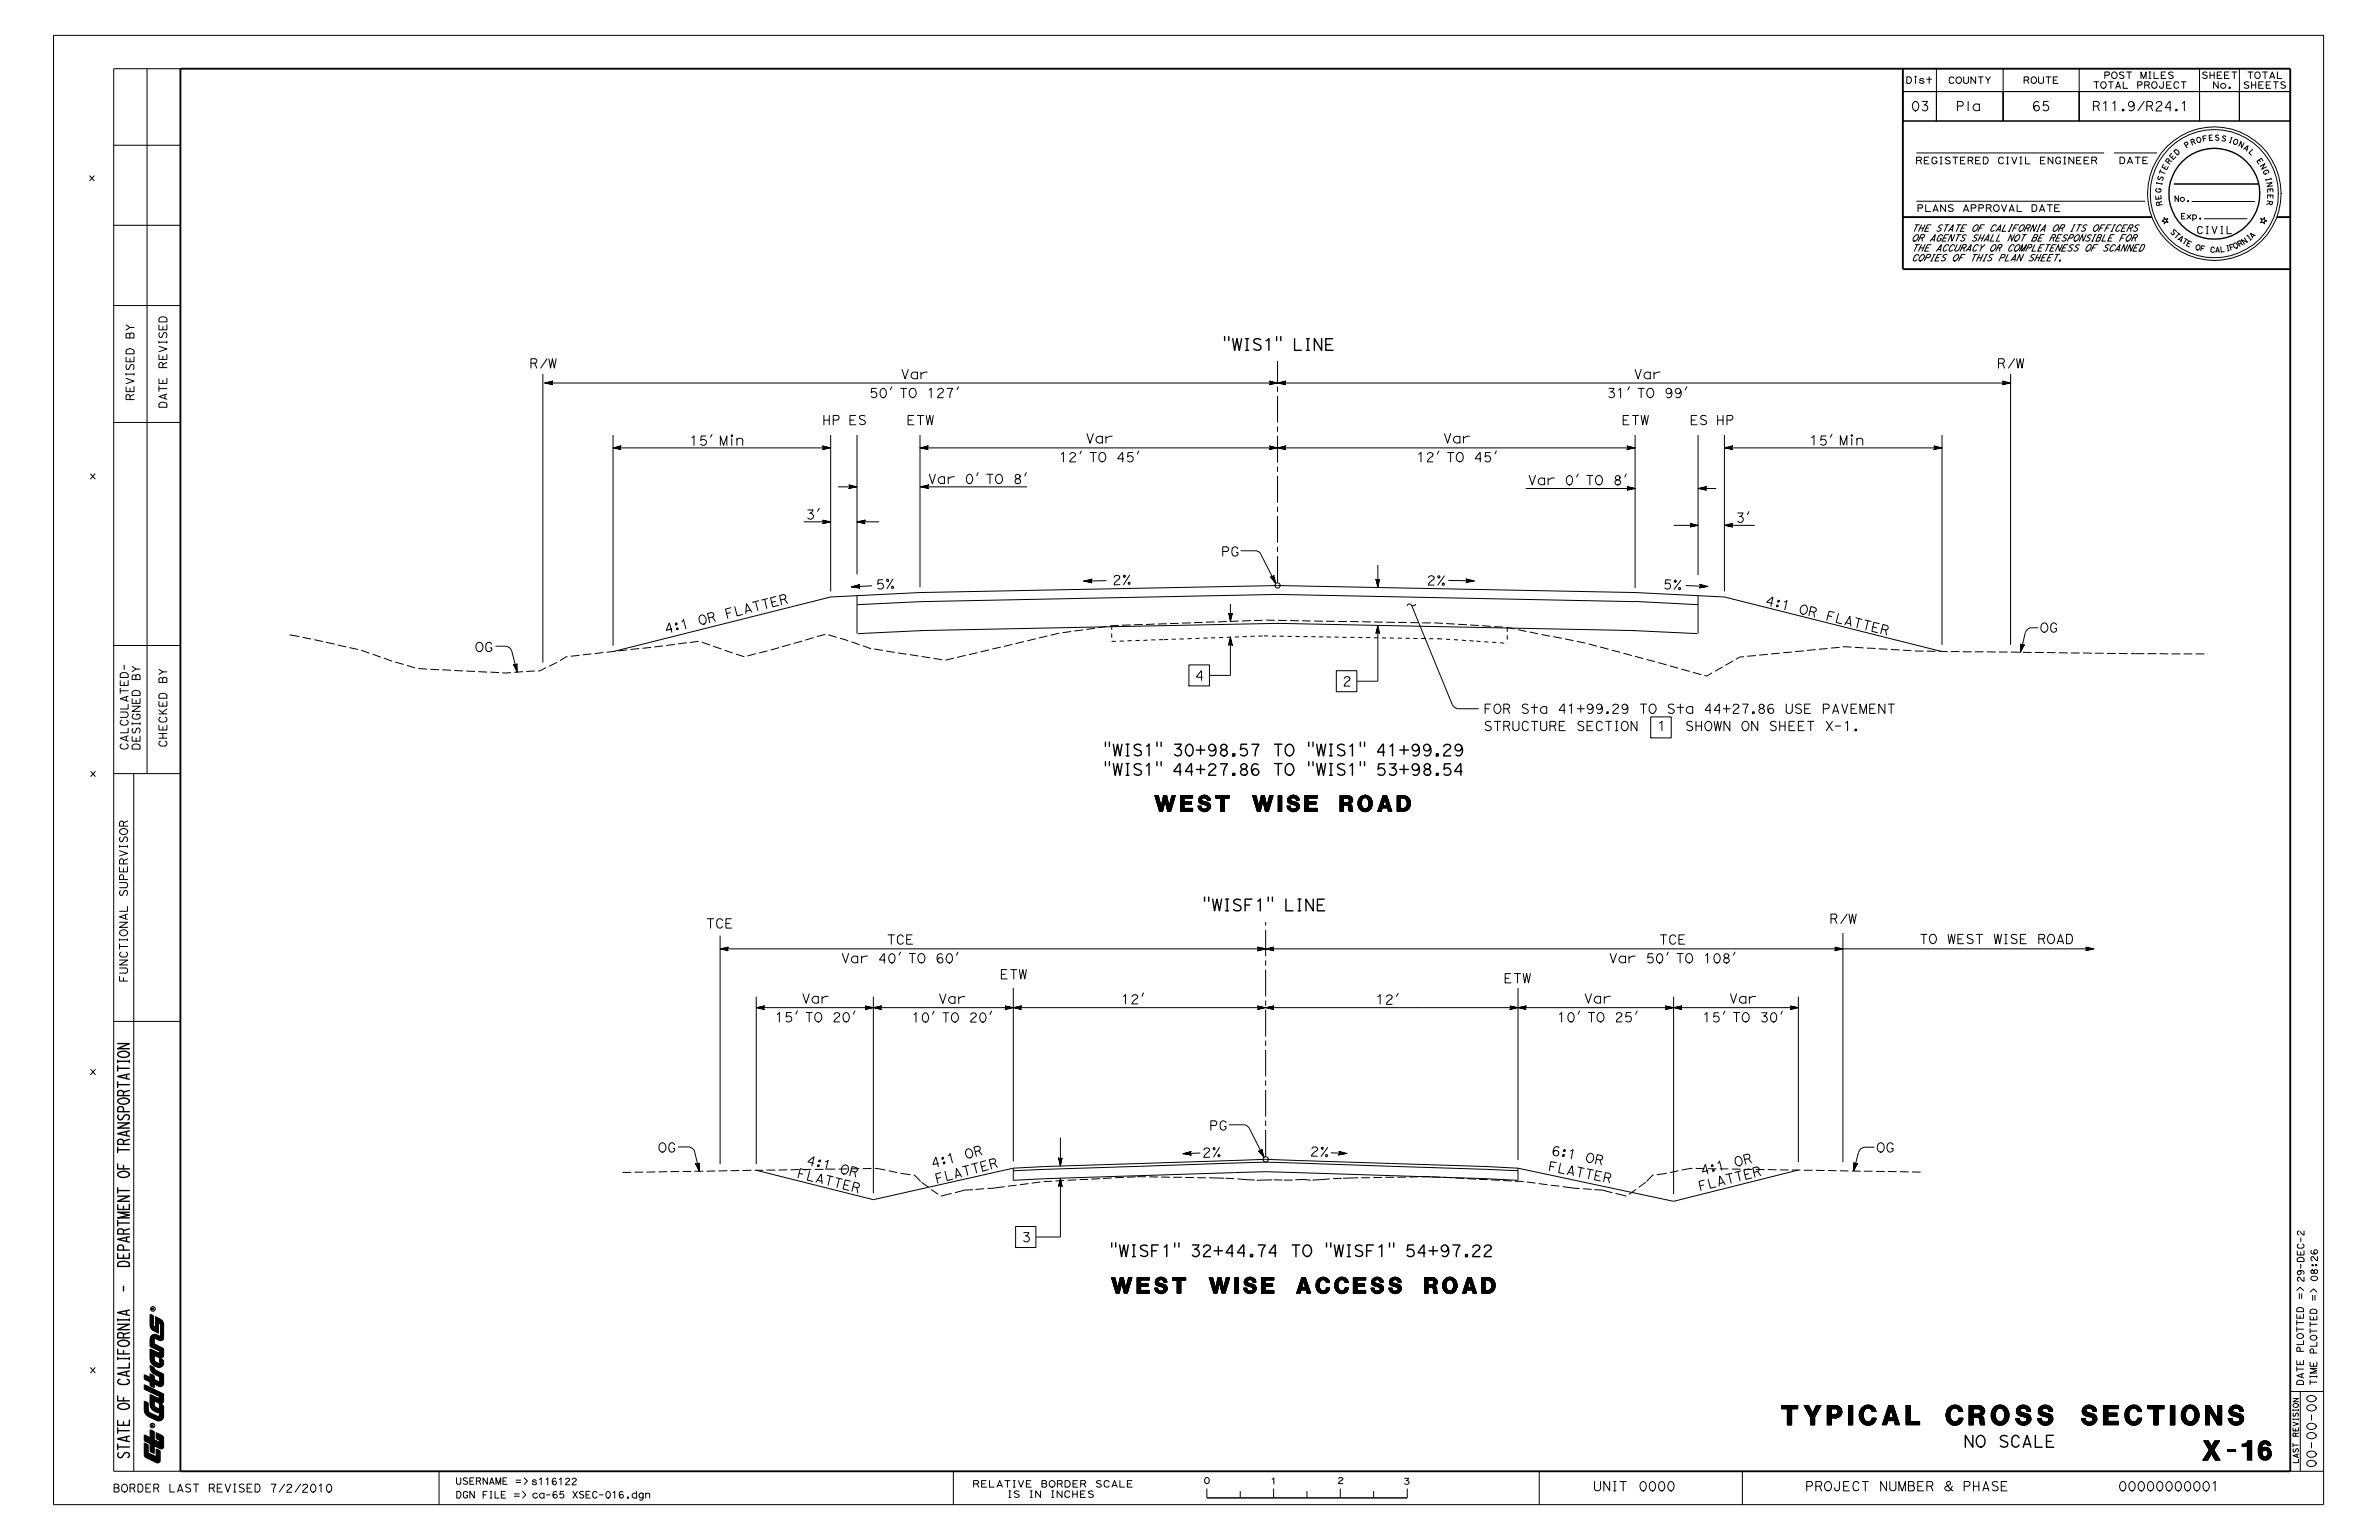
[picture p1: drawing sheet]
<svg xmlns="http://www.w3.org/2000/svg" width="432mm" height="279mm" viewBox="0 0 432 279" stroke-linecap="round" stroke-linejoin="round" font-family="sans-serif">
<defs><g id="words">
<g font-size="3.1">
<text x="323.3" y="258.6">TYPICAL CROSS SECTIONS</text>
<text x="399.8" y="264.9">X-16</text>
</g>
<text font-size="3" x="258.9" y="106.2" transform="rotate(1 258.9 106.2)">2%</text>
<text font-size="2.9" x="218.2" y="210" transform="rotate(-2 218.2 210)">2%</text>
<text font-size="2.6" x="201.7" y="234.7">WEST WISE ACCESS ROAD</text>
<text font-size="2.5" x="209.6" y="147.2">WEST WISE ROAD</text>
<text font-size="2" x="158.9" y="106.9" transform="rotate(-2 158.9 106.9)">5%</text>
<g font-size="1.9">
<text x="301.8" y="106.9" transform="rotate(2 301.8 106.9)">5%</text>
<text x="200.2" y="137.1">&quot;WIS1&quot; 30+98.57 TO &quot;WIS1&quot; 41+99.29</text>
<text x="200.2" y="140.7">&quot;WIS1&quot; 44+27.86 TO &quot;WIS1&quot; 53+98.54</text>
<text x="201.4" y="228">&quot;WISF1&quot; 32+44.74 TO &quot;WISF1&quot; 54+97.22</text>
<text x="356.3" y="262.6">NO SCALE</text>
<text x="23.5" y="264.8" transform="rotate(-90 23.5 264.8)">STATE OF CALIFORNIA - DEPARTMENT OF TRANSPORTATION</text>
</g>
<g font-size="1.6">
<text x="130.1" y="112.7" transform="rotate(-14 130.1 112.7)">F L A T T E R</text>
<text x="320.2" y="109.7" transform="rotate(14 320.2 109.7)">4 : 1</text>
<text x="324.7" y="110.9" transform="rotate(14 324.7 110.9)">O R</text>
<text x="329.5" y="112.1" transform="rotate(14 329.5 112.1)">F L A T T E R</text>
<text x="120.8" y="115" transform="rotate(-14 120.8 115)">4 : 1</text>
<text x="219.4" y="205.1">PG</text>
<text x="146.2" y="211.3" transform="rotate(14 146.2 211.3)">4 : 1</text>
<text x="150.9" y="212.5" transform="rotate(14 150.9 212.5)">O</text>
<text x="153.2" y="213" transform="rotate(14 153.2 213)">R</text>
<text x="169.9" y="214.7" transform="rotate(-15 169.9 214.7)">F L A T T E R</text>
<text x="308.8" y="213.3" transform="rotate(-14 308.8 213.3)">4 : 1</text>
<text x="313.6" y="212.1" transform="rotate(-14 313.6 212.1)">O</text>
<text x="315.8" y="211.5" transform="rotate(-14 315.8 211.5)">R</text>
<text x="308.5" y="216.1" transform="rotate(-14 308.5 216.1)">F L A T T E R</text>
</g>
<g font-size="1.5">
<text x="346.8" y="20.1">03</text>
<text x="354.9" y="20.1">Pla</text>
<text x="368.7" y="20.1">65</text>
<text x="379.7" y="20.1">R11.9/R24.1</text>
<text x="163.4" y="68.8">Var</text>
<text x="296.4" y="68.8">Var</text>
<text x="149.2" y="77.1">HP</text>
<text x="154" y="77.1">ES</text>
<text x="291.6" y="72.2">31’ TO 99’</text>
<text x="306.6" y="77.1">ES</text>
<text x="311.4" y="77.1">HP</text>
<text x="125.1" y="80.8">15’ Min</text>
<text x="192.2" y="83.8">12’ TO 45’</text>
<text x="197" y="80.4">Var</text>
<text x="257" y="83.8">12’ TO 45’</text>
<text x="261.9" y="80.4">Var</text>
<text x="328.4" y="80.8">15’ Min</text>
<text x="168.3" y="87.8">Var 0’ TO 8’</text>
<text x="146.2" y="94.2">3’</text>
<text x="315" y="94.8">3’</text>
<text x="221.6" y="100.9">PG</text>
<text x="86.2" y="118.3">OG</text>
<text x="370.2" y="114.7">OG</text>
<text x="243.6" y="124.5">2</text>
<text x="269.3" y="129.4">FOR Sta 41+99.29 TO Sta 44+27.86 USE PAVEMENT</text>
<text x="269.3" y="132.6">STRUCTURE SECTION</text>
<text x="304.7" y="132.6">SHOWN ON SHEET X-1.</text>
<text x="128.1" y="168.4">TCE</text>
<text x="160.9" y="171.3">TCE</text>
<text x="301.1" y="171.3">TCE</text>
<text x="348.3" y="171.2">TO WEST WISE ROAD</text>
<text x="140.6" y="185.4">15’ TO 20’</text>
<text x="145.4" y="182">Var</text>
<text x="170.2" y="182.1">Var</text>
<text x="203.4" y="182.2">12’</text>
<text x="249.6" y="182.2">12’</text>
<text x="282.6" y="185.4">10’ TO 25’</text>
<text x="287.4" y="182">Var</text>
<text x="313.8" y="182.1">Var</text>
<text x="119.4" y="209.1">OG</text>
<text x="176.6" y="210" transform="rotate(-15 176.6 210)">R</text>
<text x="281.5" y="209.5" transform="rotate(11 281.5 209.5)">6 : 1</text>
<text x="340.5" y="209.1">OG</text>
<text x="169.2" y="211.9" transform="rotate(-15 169.2 211.9)">4 : 1</text>
<text x="280.9" y="212.4" transform="rotate(12 280.9 212.4)">F L A T T E R</text>
<text x="286.5" y="210.5" transform="rotate(11 286.5 210.5)">O</text>
<text x="288.9" y="211" transform="rotate(11 288.9 211)">R</text>
<text x="185.4" y="225.3">3</text>
<text x="327.6" y="270.5">PROJECT NUMBER &amp; PHASE</text>
</g>
<g font-size="1.4">
<text x="401" y="45.8" transform="rotate(3 401 45.8)">C</text>
<text x="237.7" y="209.7" transform="rotate(3 237.7 209.7)">2 %</text>
<text x="144.5" y="213.6" transform="rotate(14 144.5 213.6)">F L A T T E R</text>
</g>
<g font-size="1.3">
<text x="24.3" y="72.7" transform="rotate(-90 24.3 72.7)">REVISED BY</text>
<text x="30.3" y="74.1" transform="rotate(-90 30.3 74.1)">DATE REVISED</text>
<text x="23.2" y="136.2" transform="rotate(-90 23.2 136.2)">CALCULATED-</text>
<text x="25.4" y="136.2" transform="rotate(-90 25.4 136.2)">DESIGNED BY</text>
<text x="30.2" y="135.7" transform="rotate(-90 30.2 135.7)">CHECKED BY</text>
<text x="23.1" y="178.2" transform="rotate(-90 23.1 178.2)">FUNCTIONAL SUPERVISOR</text>
<text x="20.4" y="270.7">BORDER LAST REVISED 7/2/2010</text>
</g>
<text font-size="1.2" x="398.6" y="42.4">CIVIL</text>
<g font-size="1.1">
<text x="345.8" y="15.2">Dist</text>
<text x="353.5" y="15.2">COUNTY</text>
<text x="367.1" y="15.2">ROUTE</text>
<text x="379.8" y="16">TOTAL PROJECT</text>
<text x="381.8" y="14.3">POST MILES</text>
<text x="399.5" y="14.2">SHEET</text>
<text x="401.5" y="16">No.</text>
<text x="407.1" y="16.1">SHEETS</text>
<text x="347.6" y="29.7">REGISTERED CIVIL ENGINEER</text>
<text x="347.8" y="38.4">PLANS APPROVAL DATE</text>
<text x="346.9" y="42">THE STATE OF CALIFORNIA OR ITS OFFICERS</text>
<text x="346.9" y="43.8">OR AGENTS SHALL NOT BE RESPONSIBLE FOR</text>
<text x="346.9" y="45.6">THE ACCURACY OR COMPLETENESS OF SCANNED</text>
<text x="346.9" y="47.4">COPIES OF THIS PLAN SHEET.</text>
<text x="418.1" y="232.7" transform="rotate(-90 418.1 232.7)">29-DE</text>
<text x="420.6" y="232.6" transform="rotate(-90 420.6 232.6)">08:26</text>
<text x="82.7" y="269.3">USERNAME =&gt; s1161</text>
<text x="176.5" y="269.8">RELATIVE BORDER SCALE</text>
<text x="82.7" y="271.8">DGN FILE =&gt;</text>
<text x="96.5" y="271.8">ca-65 XS</text>
<text x="182.7" y="271.7">IS IN INCHES</text>
</g>
<g font-size="1">
<text x="397.7" y="26.4" transform="rotate(-18 397.7 26.4)">R</text>
<text x="404.3" y="25.8" transform="rotate(16 404.3 25.8)">I</text>
<text x="407.1" y="27" transform="rotate(30 407.1 27)">A</text>
<text x="242.7" y="269.2">2</text>
<text x="254.7" y="269.3">3</text>
</g>
<g font-size=".9">
<text x="393.7" y="29.9" transform="rotate(-52 393.7 29.9)">R</text>
<text x="394.4" y="29.1" transform="rotate(-47 394.4 29.1)">E</text>
<text x="396.8" y="26.9" transform="rotate(-32 396.8 26.9)">P</text>
<text x="398.7" y="26" transform="rotate(-15 398.7 26)">O</text>
<text x="399.8" y="25.7" transform="rotate(-10 399.8 25.7)">F</text>
<text x="403.1" y="25.5" transform="rotate(13 403.1 25.5)">S</text>
<text x="408" y="27.6" transform="rotate(43 408 27.6)">L</text>
<text x="409.5" y="29.2" transform="rotate(54 409.5 29.2)">E</text>
<text x="392.2" y="35.1" transform="rotate(-87 392.2 35.1)">G</text>
<text x="392.3" y="33.9" transform="rotate(-79 392.3 33.9)">I</text>
<text x="392.5" y="33" transform="rotate(-74 392.5 33)">S</text>
<text x="392.7" y="31.9" transform="rotate(-69 392.7 31.9)">T</text>
<text x="410.7" y="31" transform="rotate(65 410.7 31)">G</text>
<text x="411.1" y="32.2" transform="rotate(74 411.1 32.2)">I</text>
<text x="411.5" y="34.1" transform="rotate(87 411.5 34.1)">E</text>
<text x="411.6" y="35.2" transform="rotate(90 411.6 35.2)">E</text>
<text x="392.3" y="36.3" transform="rotate(-96 392.3 36.3)">E</text>
<text x="392.5" y="37.3" transform="rotate(-103 392.5 37.3)">R</text>
<text x="394.6" y="36.6">No.</text>
<text x="395.8" y="39.8">Exp.</text>
<text x="411.5" y="36.3" transform="rotate(96 411.5 36.3)">R</text>
<text x="393.8" y="42.1" transform="rotate(45 393.8 42.1)">S</text>
<text x="394.4" y="42.8" transform="rotate(39 394.4 42.8)">T</text>
<text x="395.9" y="44" transform="rotate(32 395.9 44)">T</text>
<text x="402" y="45.8">A</text>
<text x="406.4" y="44.9" transform="rotate(-29 406.4 44.9)">R</text>
<text x="408.7" y="43.4" transform="rotate(-43 408.7 43.4)">A</text>
<text x="417.1" y="265.6" transform="rotate(-90 417.1 265.6)">LAST REVISION</text>
</g>
<g font-size=".8">
<text x="395.1" y="28.3" transform="rotate(-43 395.1 28.3)">D</text>
<text x="393.2" y="31" transform="rotate(-65 393.2 31)">E</text>
<text x="395.2" y="43.4" transform="rotate(39 395.2 43.4)">A</text>
<text x="396.7" y="44.5" transform="rotate(27 396.7 44.5)">E</text>
<text x="399.3" y="45.5" transform="rotate(13 399.3 45.5)">F</text>
<text x="404.7" y="45.4" transform="rotate(-16 404.7 45.4)">F</text>
<text x="405.5" y="45.2" transform="rotate(-27 405.5 45.2)">O</text>
<text x="408.1" y="43.8" transform="rotate(-39 408.1 43.8)">I</text>
</g>
<text font-size=".7" x="404" y="45.6" transform="rotate(-12 404 45.6)">I</text>
<g font-size=".4">
<text x="28" y="237.7" transform="rotate(-90 28 237.7)">R</text>
<text x="27.9" y="258.9" transform="rotate(-90 27.9 258.9)">R</text>
</g>
</g></defs>
<g fill="none" stroke="#000" stroke-width=".18">
<path d="M9.7 6.4h412v266.6h-412zM26.7 12.5v127.9M32.7 12.5h-12.1v254.4h12.1M345.4 16.6h6.1v5.3h-6.1zM345.4 16.6h70.3M346.1 13.9h.4a.51 .51 0 0 1 .4 .8l-.3 .4h-.5zM347.7 14l.1-.1-.2-.1v.2h.1M348.9 18.4h.9l-.2 .4-.3 .2M350.2 13.9v1.2M351.5 16.6h12.1v5.3h-12.1zM351.5 12.5v9.4M353.8 14.2a.44 .44 0 0 1 .4-.3 .44 .44 0 0 1 .4 .3"/>
<path d="M355.5 15.1a.58 .58 0 0 0 .5-.6 .58 .58 0 0 0-.7-.5 .61 .61 0 0 0-.3 .7 .61 .61 0 0 0 .6 .4M356 19.2a.42 .42 0 0 0 .4-.4 .42 .42 0 0 0-.4-.4h-.7v1.7M356.4 13.9v.9M357.2 18.4v1.7M357.3 13.9v.9M358.6 13.9v1.2l-.9-1.2v1.2M359.1 13.9h.8M359.5 13.9v1.2M360.4 13.9l.4 .6 .5-.6M363.6 12.5v9.4M363.6 16.6h13.8v5.3h-13.8zM367.9 14.5a.3 .3 0 0 0 .3-.3 .3 .3 0 0 0-.3-.3h-.5v1.2"/>
<path d="M369.1 15.1a.58 .58 0 0 0 .5-.7 .58 .58 0 0 0-.7-.4l-.1 .1a.61 .61 0 0 0-.1 .7 .61 .61 0 0 0 .5 .3M370 18.6l-.3-.2a.65 .65 0 0 0-.6 .5v.6M370 13.9v.9M370.9 13.9v.9M371.4 13.9h.9M371.8 18.4h-.9v.8M371.8 13.9v1.2M373.4 13.9h-.7v1.2h.8M377.4 12.5v9.4M377.4 16.6h21.8v5.3h-21.8zM380 14.8h.9M380.5 14.8v1.2"/>
<path d="M380.7 19.2l.3-.3-.1-.4-.2-.1h-.7v1.7M381.8 18.7l.4-.3v1.7M381.8 16l.3-.1 .2-.4a.58 .58 0 0 0-.4-.7 .59 .59 0 0 0-.6 .6 .59 .59 0 0 0 .6 .6M382.6 13.7l.3-.3-.1-.3h-.8v1.1M382.7 14.8h.9M383.1 14.8v1.2M383.5 18.7l.4-.3v1.7M383.8 14.2a.58 .58 0 0 0 .4-.6 .58 .58 0 0 0-.6-.5 .62 .62 0 0 0-.3 .7 .62 .62 0 0 0 .6 .4M384 16l.5-1.2 .4 1.2M385.4 14.8v1.2h.8M385.5 13.1a.47 .47 0 0 0-.8 .3l.1 .1M386 13.1h.9"/>
<path d="M386.4 13.1v1.1M387.1 19.2l-.3 .2-.4-.2-.1-.3 .2-.4 .4-.1 .3 .3 .1 .3-.2 .3M388.5 15.4a.3 .3 0 0 0 .3-.3 .3 .3 0 0 0-.3-.3h-.5v1.2M388.6 14.2v-1.1l.5 1.1 .4-1.1v1.1M389.2 18.4l-1.2 1.7M389.8 15.4l.3-.2-.1-.3-.7-.1v1.2M390 13.1h.4M390.2 13.1v1.1M390.3 19.2l.4-.2-.1-.5-.3-.1h-.6v1.7M391 13.1v1.1h.8M391 16l.4-.2a.71 .71 0 0 0-.2-1 .59 .59 0 0 0-.7 .6 .59 .59 0 0 0 .6 .6M391.4 18.8a.53 .53 0 0 1 .5-.4 .53 .53 0 0 1 .5 .4"/>
<path d="M392.7 14.8v1M393 13.1h-.7v1.1h.8M394 19.5h-1l.8-1.1h.1v1.7M394 14.8h-.7v1.2h.8M394.4 13.1a.48 .48 0 0 0-.8 .3l.1 .1M394.7 15.1l.2-.3h.3l.2 .3M395.9 14.8h.9M396.1 18.7l.4-.3v1.7M396.3 14.8v1.2M399.2 16.6h7.3v5.3h-7.3zM399.2 12.5v9.4M400.6 13.1a.47 .47 0 0 0-.8 .3l.1 .1"/>
<path d="M401.1 13.1v1.1M401.9 13.1v1.1M402.6 14.8v1.2l-.8-1.2v1.2M403.2 13.1h-.8v1.1h.9M404.6 13.1h-.8v1.1h.8M405.1 13.1h.9M405.5 13.1v1.1M406.5 16.6h9.2v5.3h-9.2zM406.5 12.5v9.4M408 13.1h.9M408.1 14.9a.47 .47 0 0 0-.7 .3l.1 .1M408.5 13.1v1.1"/>
<path d="M408.7 14.8v1.2M409.4 14.8v1.2M409.8 14.2h.1a.58 .58 0 0 0 .3-.7l-.1-.4a.58 .58 0 0 0-.8 .5 .58 .58 0 0 0 .6 .6M410.7 13.1h.8M410.8 14.8h-.8v1.2h.8M411.1 13.1v1.1M412 14.2l.4-1.1 .5 1.1M412.1 14.8h-.8v1.2h.8M412.1 13.9h.6M412.6 14.8h.9M413.1 14.8v1.2M413.4 13.1v1.1h.7"/>
<path d="M414.8 14.9a.47 .47 0 0 0-.8 .3l.1 .1M16.3 31.9l.8 .9M17.1 31.9l-.8 .9M20.6 26.4h12.1M345.4 21.9h70.3M347.7 20.1a.88 .88 0 0 1-.6-.9 .88 .88 0 0 1 .6-.8 .96 .96 0 0 1 .6 .9 .96 .96 0 0 1-.6 .8M347.8 36.5h41.6M347.8 27.7h34.1M348.5 29.1l.3-.2-.1-.3-.8-.1v1.2M348.7 37.7a.3 .3 0 0 0 .3-.3 .3 .3 0 0 0-.3-.3h-.6v1.3M349.5 37.1v1.3h.9M350.1 28.5h-.8v1.2h.8"/>
<path d="M350.7 28.8l.3-.3h.3l.2 .3M350.9 38.4l.4-1.3 .5 1.3M352.1 28.5h.4M352.3 28.5v1.2M353.1 37.1v1.3l-.9-1.3v1.3M353.9 28.6a.48 .48 0 0 0-.8 .2l.1 .2M354.4 28.5h1M354.5 37.2a.51 .51 0 0 0-.9 .2l.2 .2M354.9 28.5v1.2M356.4 38.4l.4-1.3 .5 1.3M356.6 28.5h-.8v1.2h.9M357.8 29.1a.3 .3 0 0 0 .3-.3 .3 .3 0 0 0-.3-.3h-.6v1.2"/>
<path d="M358.3 37.7a.3 .3 0 0 0 .3-.3 .3 .3 0 0 0-.3-.3h-.5v1.3M359.4 28.5h-.8v1.2h.9M359.7 37.7a.3 .3 0 0 0 .3-.3 .3 .3 0 0 0-.3-.3h-.5v1.3M360 28.5h.4a.55 .55 0 0 1 .4 .8l-.2 .4h-.6zM361.1 37.7a.32 .32 0 0 0 .2-.5l-.8-.1v1.3M362.4 38.3v.1a.62 .62 0 0 1-.6-.7 .62 .62 0 0 1 .6-.6 .62 .62 0 0 1 .5 .7 .62 .62 0 0 1-.5 .6M362.8 28.8l.3-.3h.3l.2 .3M363.3 37.1l.4 1.3 .5-1.3M364.2 28.5h.4M364.4 28.5v1.2M364.7 38.4l.4-1.3 .5 1.3M365.1 28.5l.5 1.2 .5-1.2"/>
<path d="M366.1 37.1v1.3h.8M366.6 28.5h.4M366.8 28.5v1.2M367.6 28.5v1.2h.8M368.8 37.1l.7 .2 .2 .7-.2 .3-.7 .1zM370.2 38.4l.4-1.3 .5 1.3M371.2 28.5h-.8v1.2h.8M371.6 37.1h.9M372 37.1v1.3M372.6 28.5v1.2l-.8-1.2v1.2M373.2 28.8l.2-.3h.3l.3 .3M373.8 37.1h-.9v1.3h.9"/>
<path d="M374.6 28.5h.3M374.8 28.5v1.2M376.4 28.5v1.2l-.9-1.2v1.2M377.7 28.5h-.8v1.2h.9M379.1 28.5h-.8v1.2h.9M380.3 29.1l.3-.2-.1-.3-.8-.1v1.2M383.7 27.7h7.8M384.8 28.5l.7 .1a.75 .75 0 0 1-.1 1.1h-.6zM386.1 29.7l.5-1.2 .5 1.2M386.3 29.4h.6M387.5 28.5h1M388 28.5v1.2"/>
<path d="M388.9 29.1h.6M389.7 28.5h-.8v1.2h.9M391.4 33.2l1 .2M391.5 33.1l-.1 .2M391.5 34.2l-.2 .2 .1 .4M391.9 36.8a.24 .24 0 0 0-.3-.2 .24 .24 0 0 0-.2 .3l.1 .4 1-.2M392.2 35.5l.1 .5-1 .2v-.6M394.6 33.4h15.3M395.4 35.5v1.1l-.6-1.1v1.1M396.6 38.7h-.6v1h.6M397.8 36.6h11.5M400 39.7h7.9"/>
<path d="M400.4 24.6l-.6 .1 .2 .9M401.4 25h-.4M401.5 24.5h-.5v1h.6M402.7 24.6l-.3-.1-.2 .1-.1 .2 .6 .4v.2l-.3 .1-.3-.2M405.6 26.2a.48 .48 0 0 0 .5-.4 .48 .48 0 0 0-.3-.5 .52 .52 0 0 0-.4 .4 .52 .52 0 0 0 .3 .5M407.3 25.9l-.5 .9v-1.1l-.5 .8M410.2 30.2l.9-.5-.6 1 .9-.5M411.4 33.3l1-.2-.9 .7 1-.1M411.5 36.5l1 .1-.1 .4-.1 .1h-.2l-.2-.2M411.6 36v-.6h1v.6M412.2 32.3l.1 .2M412.2 32.4l-.9 .3"/>
<path d="M412.6 34.8l-.1-.5h-.9v.6M413.5 35.1a11.6 11.6 0 0 1-16.5 10.5 11.6 11.6 0 0 1-2.6-19.4 11.6 11.6 0 0 1 18.8 6l.2 1.4 .1 1.6M414 35.1a12.1 12.1 0 0 1-17.1 11.1 12.1 12.1 0 0 1-2.8-20.2 12.1 12.1 0 0 1 19.5 6l.4 3.2M20.6 40.9h12.1M20.6 55.4h12.1M22.9 58.9l.7 .5-.7 .5M28.9 57.8a.77 .77 0 0 1 .7-.4 .77 .77 0 0 1 .7 .5v.5h-1.4zM30.3 58.9v.9h-1.4v-.8M347.5 43.8a.81 .81 0 0 0 .6-1.2 .83 .83 0 0 0-.8 1.2h.2M347.6 46.4l.1-.1a.31 .31 0 0 1 .3-.1 .31 .31 0 0 1 .3 .2M347.7 40.8h.7M347.7 44.4h.7"/>
<path d="M348 40.8l-.5 1.2M348 44.4l-.5 1.2M348.5 47.3a.78 .78 0 0 0 .7-1.1 .9 .9 0 0 0-.8 1.1h.2M348.8 40.8l-.6 1.2M348.8 44.4l-.6 1.2M348.9 43.2l.2-.1 .2-.3-.1-.2h-.5l-.5 1.2M349.4 40.8l-.6 1.2M349.4 44.4l-.6 1.2M350 46.8a.36 .36 0 0 0 .3-.2 .36 .36 0 0 0 0-.4h-.5l-.5 1.1M350.3 43.8l1-1.2-.3 1.2M350.5 40.8h-.6l-.6 1.2h.7M350.5 44.4h-.6l-.6 1.2h.7"/>
<path d="M351 46.2h.3M351.1 46.2l-.6 1.1M351.5 45.6l.9-1.2-.2 1.2M351.9 42.8l.4-.2 .3 .2M352.4 46.2h-.7l-.5 1.1h.7M352.6 40.9a.44 .44 0 0 0-.4-.1 .44 .44 0 0 0-.3 .4M353 44.6l.3-.2h.3l.1 .2M353.1 40.8h.7M353.4 46.2a.43 .43 0 0 0-.5 0 .43 .43 0 0 0-.2 .4M353.5 40.8l-.6 1.2M353.6 42l.9-1.2-.1 1.2M353.7 42.6h-.6l-.6 1.2h.7"/>
<path d="M354.1 44.6l.3-.2h.2l.1 .2M354.7 47.3a.9 .9 0 0 0 .7-1.1h-.1a.86 .86 0 0 0-.7 1.1h.2M354.8 42.6l-.5 1.2-.2-1.2-.5 1.2M355.2 40.8h.8M355.2 42.6h.8M355.2 44.4l-.4 .9M355.6 42.6l-.6 1.2M355.6 40.8l-.5 1.2M356 44.4l-.5 .9M356.5 45l.4-.3v-.3h-.6l-.5 1.2M356.7 46.2h-.7l-.5 1.1M356.8 45.6l1-1.2-.2 1.2"/>
<path d="M356.9 42.7l-.4-.1-.3 .3v.1M357 40.8h-.7l-.5 1.2h.7M358.2 46.2h.7M358.3 42a.84 .84 0 0 0 .6-1.2 .84 .84 0 0 0-.7 1.2h.2M358.4 44.6l.4-.2h.2l.1 .2M358.5 46.2l-.5 1.1M359.1 42.7l-.5-.1-.3 .3 .1 .1M359.3 46.2l-.5 1.1M359.6 44.4v.6l.7-.6M359.6 42.6l-.6 1.2M359.9 46.2l-.5 1.1M360.1 43.8l.9-1.2-.2 1.2"/>
<path d="M360.2 40.8h-.6l-.6 1.2M360.2 42.6l-.6 1.2M360.4 46.2h.3M360.6 46.2l-.6 1.1M361.5 45.6a.85 .85 0 0 0 .7-1.2 .86 .86 0 0 0-.8 1.1l.2 .1M361.7 41l.3-.2h.2l.1 .2M361.8 42.6l-.6 1.2h.7M361.8 46.2a.45 .45 0 0 0-.5 0 .45 .45 0 0 0-.2 .4M362.3 42l.9-1.2-.2 1.2M362.9 42.6l-.6 1.2h.6M363 45l.3-.2a.22 .22 0 0 0 .1-.2 .22 .22 0 0 0-.2-.2h-.4l-.5 1.2M363.5 46.8a.37 .37 0 0 0 .4-.6h-.5l-.6 1.1"/>
<path d="M363.9 40.8l-.5 1.2h.6M364.5 46.2l-.6 1.1h.7M364.9 44.6l.3-.2h.2l.2 .2M365 47.3l.9-1.1-.2 1.1M365.1 40.8h.2M365.2 40.8l-.6 1.2M365.7 42.6l-.6 1.2-.1-1.2-.6 1.2M365.8 43.8a1.03 1.03 0 0 0 .8-1l-.1-.2a.9 .9 0 0 0-.8 1.1l.2 .1M365.8 45.6a.85 .85 0 0 0 .7-1.2 .91 .91 0 0 0-.8 1.1l.2 .1M366.4 40.8h-.6l-.6 1.2M366.5 45.6l.6-1.2-.2 1.2 1-1.2-.6 1.2M366.7 42a.93 .93 0 0 0 .6-1.2 .84 .84 0 0 0-.7 1.2h.2"/>
<path d="M367.1 42.6h.8M367.3 46.2l-.5 1.1-.2-1.1-.6 1.1M367.5 42.6l-.5 1.2M368.1 41.4l.3-.2v-.4h-.5l-.5 1.2M368.4 45a.48 .48 0 0 0 .3-.6h-.5l-.5 1.2M369.3 44.4l-.5 1.2h.6M369.4 46.2a.42 .42 0 0 0-.5 0 .42 .42 0 0 0-.2 .4M369.5 43.1l.3-.4-.1-.1h-.4l-.6 1.2h.5M369.7 40.8l-.5 1.2-.2-1.2-.5 1.2M369.8 46.2l-.5 1.1M370.2 40.8h.2M370.3 40.8l-.5 1.2"/>
<path d="M370.4 42l.9-1.2-.2 1.2M370.5 46.2l-.6 1.1M371 42.6h-.6l-.6 1.2h.7M371 44.4h-.6l-.6 1.2h.7M371.5 44.4h.7M371.6 46.2h-.7l-.5 1.1h.7M371.8 44.4l-.5 1.2M372.7 46.2h-.7l-.5 1.1h.7M372.7 43.2l.4-.3-.1-.3h-.4l-.6 1.2M372.9 42a.81 .81 0 0 0 .6-1.2 .91 .91 0 0 0-.8 1.1l.2 .1M373.1 46.2h.7M373.2 44.4h-.6l-.6 1.2h.7"/>
<path d="M373.5 46.2l-.6 1.1M374.2 42.6h-.6l-.5 1.2h.6M374.3 44.4l-.5 1.2-.2-1.2-.5 1.2M374.3 41.4a.37 .37 0 0 0 .4-.2 .37 .37 0 0 0-.1-.4h-.4l-.6 1.2M375.3 42.7a.39 .39 0 0 0-.5-.1 .39 .39 0 0 0-.2 .4M375.3 44.4h-.6l-.5 1.2h.6M375.9 43.2a.39 .39 0 0 0 .4-.2 .39 .39 0 0 0-.1-.4h-.4l-.6 1.2M376.4 40.8h.3M376.4 44.5a.42 .42 0 0 0-.5-.1 .42 .42 0 0 0-.2 .4M376.5 40.8l-.5 1.2M376.7 43.8a.9 .9 0 0 0 .7-1.1l-.1-.1a.83 .83 0 0 0-.8 1.2h.2M377.1 40.8h.7"/>
<path d="M377.5 44.5a.4 .4 0 0 0-.5-.1 .4 .4 0 0 0-.2 .4M377.5 40.8l-.5 1.2M378.7 42.6l-.6 1.2-.1-1.2-.6 1.2M378.8 40.9a.4 .4 0 0 0-.4-.1 .4 .4 0 0 0-.3 .4M378.8 45.6h.1a.96 .96 0 0 0 .6-1.2 .87 .87 0 0 0-.8 1.2h.2M379.6 42.7a.39 .39 0 0 0-.4-.1 .39 .39 0 0 0-.3 .4M380.2 42a.84 .84 0 0 0 .6-1.2 .84 .84 0 0 0-.7 1.2h.2M380.2 42.6h.3M380.3 42.6l-.5 1.2M380.7 44.4h-.6l-.6 1.2M381.1 43.1l.3-.4-.1-.1h-.4l-.5 1.2h.5M382 42.6l-.5 1.2h.6"/>
<path d="M382.1 40.8h-.7l-.5 1.2M382.9 44.5a.45 .45 0 0 0-.7 .3M383.2 40.8h-.7l-.5 1.2M383.3 44.6l.3-.2h.2l.1 .2M383.7 40.8h.3M383.7 42.6h-.6l-.6 1.2h.7M383.8 40.8l-.5 1.2M383.9 45.6l.9-1.2-.2 1.2M384.4 41l.3-.2h.2l.1 .2M385.9 42.6h-.6l-.6 1.2M386.1 43.8a.86 .86 0 0 0 .7-1.2l-.4 .1-.4 .5a.32 .32 0 0 0-.1 .3 .32 .32 0 0 0 .3 .3M386.1 40.8h-.6l-.5 1.2h.6"/>
<path d="M386.2 44.4l-.6 1.2-.1-1.2-.5 1.2M386.8 41.4a.34 .34 0 0 0 .3-.2 .34 .34 0 0 0-.1-.4h-.4l-.6 1.2M387.3 44.4l-.6 1.2-.1-1.2-.5 1.2M387.6 43.2l.4-.3-.2-.3h-.4l-.5 1.2M388.3 44.4h-.6l-.6 1.2h.7M388.3 40.9a.42 .42 0 0 0-.5-.1 .42 .42 0 0 0-.2 .4M388.8 44.4h.4a.96 .96 0 0 1-1 1.2zM392.4 40.1l.4 .1v.4l.3-.4 .4 .2-.3-.4 .3-.4-.5 .2-.2-.3v.4l-.4 .2h.1M397.8 43.9l-.5-.2-.4 .8 .5 .3M398.8 45.3a.38 .38 0 0 0 .5-.3v-.4a.38 .38 0 0 0-.4-.2 .38 .38 0 0 0-.3 .4v.4l.2 .2M398.9 41.3l.3-.2h.3l.2 .2M400.2 44.7l-.6-.1-.2 .9"/>
<path d="M400.5 41.1h.3M400.6 41.1v1.3M401.5 41.1l.4 1.3 .5-1.3M402.2 45.8l.3-1 .3 1M403.1 44.8l.1 .9h.5M403.1 41.1h.3M403.3 41.1v1.3M404.2 41.1v1.3h.8M404.3 44.6l.2 .9M404.4 44.5l-.2 .1M405.2 44.3l-.5 .1 .2 1M407.4 43.2l.5 .8-1.1-.5 .6 .8"/>
<path d="M407.9 42.7l.6 .8M408 42.7l-.2 .1M411.3 40l.1 .1-.4 .1v.4l-.3-.3-.4 .1 .3-.4-.3-.4 .4 .2 .3-.3v.4l.4 .2M20.6 76.6h12.1M22.9 68.6l1.4 .6-1.4 .4M22.9 67.9h1.4M22.9 67.7v.4M23 63.5a.93 .93 0 0 1 1.3 .1v.6h-1.4zM23 66.2v.8h.3l.1-.1M23.6 60.6l-.3-.1h-.3l-.1 .2v.6h1.4v-.6M23.6 71.9l-.1-.3a.35 .35 0 0 0-.4 0 .35 .35 0 0 0-.2 .3v.6h1.4M24.3 70.1v1h-1.4v-.9"/>
<path d="M24.3 64.7v.9h-1.4v-.8M28.9 73.3a.83 .83 0 0 1 1.4 .1v.5h-1.4zM28.9 62.8l1.4 .5-1.4 .5M28.9 61.9v.4M28.9 70v1M28.9 70.5h1.4M28.9 62.1h1.4M29 60.4l-.1 .2v.4l.2 .2 .3-.1M29.6 66.1a.36 .36 0 0 0-.4-.4 .36 .36 0 0 0-.3 .4v.6h1.4M30.3 71.5l-1.4 .4 1.4 .6M30.3 68.6v1h-1.4v-.9M30.3 64.3v.9h-1.4v-.8"/>
<path d="M96.4 65.9h.6l.4 .9M97 65.9a.4 .4 0 0 0 .4-.4 .4 .4 0 0 0-.4-.4h-.6v1.7M98.5 67.8v52.4M98.9 69.5h266M98.9 69.4v.1M99.3 65.1l-1.2 1.7M99.6 65.1l.3 1.7 .4-1.7 .3 1.7 .3-1.7M100.2 69.8l-.1-.3 .2-.3-.2 .3h-.3l.4-.2-.7 .2 .7 .2-1-.2 1.1-.3-1.4 .3 1.4 .3M100.3 69.1v.1M100.3 69.7v.1M111.3 78.9v38.3M125.6 79.4l.4-.3v1.7"/>
<path d="M128.1 79.1h-.8l-.1 .8M129.2 78.8l-.2 .6M132.8 79.1l.1-.1-.1-.1-.1 .1 .2 .1M149.5 75.4v1.7M150.5 75.4v1.7M150.8 78.9v28.4M151.9 76.2l.3-.1a.43 .43 0 0 0 .1-.4 .43 .43 0 0 0-.3-.3h-.8v1.7M155.3 75.4h-1v1.7h1M155.6 78.9v25.3M157 75.5l-.3-.1a.52 .52 0 0 0-.7 .2l.1 .4M159.1 70.5h-.9l-.1 .7a.59 .59 0 0 1 .8 0 .59 .59 0 0 1 .2 .7l-.4 .3-.6-.3M160.3 72.2a.96 .96 0 0 0 .2-1.7 .88 .88 0 0 0-.8 .5 .88 .88 0 0 0 .2 .9l.5 .3"/>
<path d="M161.9 70.2l-.3 .5M163.5 70.5h1.1M163.7 67l.6 1.7 .6-1.7M164 70.5v1.7M164.8 76.2h.7M165.8 72.1a.63 .63 0 0 1-.8-.5 .81 .81 0 0 1 .8-1.1l.3 .1a1.01 1.01 0 0 1-.1 1.4l-.3 .2M165.8 75.4h-1v1.7h1.1M166.5 75.4h1.2M167 78.9v27.6M167.1 75.4v1.7M168.1 75.4l.3 1.7 .4-1.7 .3 1.7 .3-1.7M168.6 70.8l.4-.3v1.7"/>
<path d="M170.2 70.8a.55 .55 0 0 1 .5-.3 .55 .55 0 0 1 .5 .3l-.1 .3-.5 .4-.4 .7h1M171.9 70.5h1l-.4 .7-.1 1M174 70.2l-.3 .5M197.3 78.7l.5 1.7 .6-1.7M230.4 69.2l1.5 .3-1.5 .3 1.1-.3-1-.3 .7 .3-.6 .1 .3-.1-.3-.1-.2 .4 .3-.3-.2-.3M230.4 69.1v.1M230.4 69.7v.1M231.9 65.5v3.9M231.9 69.4v.1M231.9 70.1v1M231.9 71.8v4.8M231.9 77.4v.9"/>
<path d="M231.9 79.1v4.8M233.2 69.8l-.1-.3 .2-.3-.1 .3h-.3l.3-.2-.6 .2 .7 .2-1.1-.2 1.1-.3-1.4 .3 1.4 .3M233.3 69.1v.1M233.3 69.7v.1M262.2 78.7l.5 1.7 .6-1.7M292 70.5h.9l-.1 .3-.4 .3M293.8 70.8l.4-.3v1.7M294.6 76.2h.7M295.6 75.4h-1v1.7h1.1M295.8 70.2l-.3 .5M296.3 75.4h1.1M296.8 67l.5 1.7 .6-1.7"/>
<path d="M296.8 78.9v27.8M296.9 75.4v1.7M297.3 70.5h1.1M297.9 75.4l.3 1.7 .3-1.7 .4 1.7 .3-1.7M297.9 70.5v1.7M299.6 72.1a.83 .83 0 0 1-.7-.9 .83 .83 0 0 1 .8-.7 .93 .93 0 0 1 .5 .9 .93 .93 0 0 1-.7 .8M303.2 71.3l-.2 .1-.5-.1-.1-.2 .1-.4a.5 .5 0 0 1 .8-.1l.1 .4-.2 .4M304.9 71.3a.5 .5 0 0 1-.8-.2 .5 .5 0 0 1 .4-.7 .5 .5 0 0 1 .5 .7l-.1 .3M306.2 70.2l-.3 .5M308 75.4h-1v1.7h1M308.2 78.9v25.4M309.6 75.5l-.1-.1a.68 .68 0 0 0-.8 .3l.1 .3"/>
<path d="M311.8 75.4v1.7M312.7 75.4v1.7M313 78.9v28.4M314.1 76.2a.42 .42 0 0 0 .4-.4 .42 .42 0 0 0-.4-.4h-.6v1.7M328.8 79.4l.4-.3v1.7M331.4 79.1h-.8l-.1 .8M332.5 78.8l-.3 .6M336.1 79.1l.1-.2h-.2v.2h.2M352.5 78.9v38.1M362.7 65.9h.8l.3 .9M363.5 65.9l.3-.4-.1-.3-.2-.1h-.8v1.7M363.5 69.2l1.4 .3-1.4 .3 1.1-.3-1.1-.3 .8 .3-.7 .1 .3-.1-.3-.1-.1 .4 .2-.3-.1-.3"/>
<path d="M363.5 69.1v.1M363.5 69.7v.1M364.9 67.8v49.2M365.7 65.1l-1.1 1.7M366 65.1l.3 1.7 .4-1.7 .3 1.7 .3-1.7M16.4 86l.9 .9M17.3 86l-.9 .9M111.3 81.3h39.5M112.6 81.6l-.1-.3 .2-.4-.2 .4h-.3l.4-.2-.7 .2 .7 .2-1-.2 1.1-.4-1.4 .4 1.4 .3M112.7 80.9v.1M112.7 81.5v.1M130.7 80.8v-1.7l.6 1.7 .6-1.7v1.7"/>
<path d="M145.9 94.7h4.9M146.6 92.5h1l-.2 .4-.4 .2M148.7 92.2l-.3 .6M149.3 80.9l1.5 .4-1.5 .3 1.1-.3-1-.3 .7 .3-.6 .1 .3-.1-.3-.1-.2 .4 .2-.3-.1-.4M149.3 94.4l1.5 .3-1.5 .3 1.1-.3-1-.2 .7 .2-.6 .1 .3-.1-.3-.1-.2 .4 .2-.3-.1-.3M149.3 80.9v.1M149.3 81.5v.1M149.3 94.3v.1M149.3 95v.1M152.1 88.3h3.4M154.1 88l1.4 .3-1.4 .3 1.1-.3-1-.2 .7 .2-.7 .2 .3-.2-.3-.1-.1 .4 .2-.3-.1-.3M154.1 87.9v.1"/>
<path d="M154.1 88.6v.1M155.5 88.3v.1M155.6 94.7h4M156.9 95l-.1-.3 .2-.3-.2 .4-.3-.1 .4-.1-.7 .1 .7 .2-1-.2 1.1-.3-1.4 .3 1.4 .3M157 94.3v.1M157 95v.1M167 81.3h129.8M167.1 88.3h19.3M167.1 88.3v.1M168.3 81.6v-.3l.1-.4-.1 .4h-.3l.3-.2-.6 .2 .7 .2-1.1-.2 1.1-.4-1.4 .4 1.4 .3M168.4 88.6l-.1-.3 .2-.3-.2 .4-.3-.1 .4-.1-.7 .1 .8 .2-1.1-.2 1.1-.3-1.4 .3 1.4 .3M168.4 80.9v.1"/>
<path d="M168.4 81.5v.1M168.5 88.6v.1M168.7 86l.5 1.7 .6-1.7M176 87.7a.89 .89 0 0 0 .6-.8 .89 .89 0 0 0-.7-.9 .89 .89 0 0 0-.5 .9 .89 .89 0 0 0 .6 .8M177.5 85.7l-.2 .6M179.1 86h1.1M179.7 86v1.7M181.3 87.7a.87 .87 0 0 0 .7-.8 .87 .87 0 0 0-.7-.9 .87 .87 0 0 0-.6 .9 .87 .87 0 0 0 .7 .8M185.1 86.4a.42 .42 0 0 1-.3 .5 .42 .42 0 0 1-.5-.4 .42 .42 0 0 1 .4-.5l.4 .3v.2M186.3 85.7l-.3 .6M192.6 82.4l.4-.3v1.7M194.2 82.4a.56 .56 0 0 1 .5-.3 .56 .56 0 0 1 .5 .3"/>
<path d="M196.3 81.8l-.3 .6M197.8 82.1h1.2M198.4 82.1v1.7M200.1 83.8a.62 .62 0 0 1-.6-.6 .81 .81 0 0 1 .8-1.1 .92 .92 0 0 1 .4 .9 .92 .92 0 0 1-.7 .8M203.9 83.2h-1l.8-1.1 .1 1.7M205.6 82.1h-.9v.8M206.7 81.8l-.3 .6M223.7 99.5l.1-.2 .3-.1 .5 .1v.2M225.2 99.9h2.8a1.06 1.06 0 0 1 .9 .7l2.6 5.3M230.4 80.9l1.5 .4-1.5 .3 1.1-.3-1-.3 .7 .3-.6 .1 .3-.1-.3-.1-.2 .4 .3-.3-.2-.4M230.4 80.9v.1M230.4 81.5v.1"/>
<path d="M231.9 84.6v1M231.9 86.3v4.9M231.9 91.9v1M231.9 93.6v4.8M231.9 99.2v.9M233.2 81.6l-.1-.3 .2-.4-.1 .4h-.3l.3-.2-.6 .2 .7 .2-1.1-.2 1.1-.4-1.4 .4 1.4 .3M233.3 80.9v.1M233.3 81.5v.1M257.5 82.4l.4-.3v1.7M259.1 82.4a.52 .52 0 0 1 .5-.3 .52 .52 0 0 1 .5 .3M261.2 81.8l-.3 .6M262.7 82.1h1.2"/>
<path d="M263.3 82.1v1.7M265 83.8h-.1a.86 .86 0 0 1-.6-.9 .86 .86 0 0 1 .9-.8 .92 .92 0 0 1 .4 .9 .92 .92 0 0 1-.7 .8M268.8 83.2h-1l.8-1.1 .1 1.7M270.5 82.1h-.9v.8M271.6 81.8l-.3 .6M276.9 88.6h19.9M277.6 86.3l.5 1.6 .6-1.6M280.4 86.9a.67 .67 0 0 0-1 0 .67 .67 0 0 0 0 .9 .67 .67 0 0 0 1 0M280.4 86.7v1.2M281 86.7v1.2M282.1 86.7h-.4l-.7 .4M284.9 87.9h-.1a.99 .99 0 0 1-.1-1.6h.3a.96 .96 0 0 1-.2 1.7"/>
<path d="M286.4 86l-.2 .6M288 86.3h1.1M288.6 86.3v1.6M290.2 87.9a.87 .87 0 0 0 .7-.8 .87 .87 0 0 0-.7-.8 .87 .87 0 0 0-.6 .9 .87 .87 0 0 0 .7 .7M293.7 87.9a.46 .46 0 0 1-.6-.4 .46 .46 0 0 1 .6-.4l.3 .1a.46 .46 0 0 1 .1 .5 .46 .46 0 0 1-.5 .3M294 86.6l-.1 .4a.47 .47 0 0 1-.7-.3 .45 .45 0 0 1 .4-.4 .45 .45 0 0 1 .5 .4M295.2 86l-.3 .6M295.3 80.9l1.5 .4-1.5 .3 1.1-.3-1-.3 .7 .3-.7 .1 .4-.1-.3-.1-.2 .4 .3-.3-.2-.4M295.3 80.9v.1M295.3 81.5v.1M295.4 88.3l1.4 .3-1.4 .3 1.1-.3-1.1-.2 .7 .2-.6 .2 .3-.2-.2-.1-.2 .4 .2-.3-.1-.3M295.4 88.2v.1"/>
<path d="M295.4 88.9v.1M296.8 88.6v.1M303.8 95.3h4.4M306.8 95l1.4 .3-1.4 .3 1.1-.3-1-.2 .7 .2-.7 .1 .3-.1-.3-.1-.1 .4 .2-.3-.1-.3M306.8 94.9v.1M306.8 95.6v.1M308.3 88.6h3.2M308.3 88.6v.1M309.6 88.9l-.1-.3 .2-.3-.2 .4-.3-.1 .4-.1-.7 .1 .7 .2-1-.2 1.1-.3-1.4 .3 1.4 .3M309.7 88.2v.1M309.7 88.9v.1M313 81.3h39.5"/>
<path d="M313 95.3h5.5M314.3 81.6l-.1-.3 .2-.4-.1 .4h-.3l.3-.2-.6 .2 .7 .2-1.1-.2 1.1-.4-1.4 .4 1.4 .3M314.3 95.6l-.1-.3 .2-.3-.1 .4-.3-.1 .3-.2-.6 .2 .7 .2-1.1-.2 1.1-.3-1.4 .3 1.4 .3M314.4 80.9v.1M314.4 81.5v.1M314.4 94.9v.1M314.4 95.6v.1M315.4 93.1h.9l-.2 .4-.4 .2M317.4 92.8l-.2 .6M334 80.8v-1.7l.6 1.7 .6-1.7v1.7M351 80.9l1.5 .4-1.5 .3 1.1-.3-1-.3 .7 .3-.7 .1 .4-.1-.3-.1-.2 .4 .3-.3-.2-.4M351 80.9v.1"/>
<path d="M351 81.5v.1M20.6 117.1h12.1M52.6 115.2l1.7 .3M54.9 115.6l1.6 .3M57 116.1l1.6 .3M59.2 116.5l1.5 .4M61.3 117l1.5 .4M63.4 117.5l1.6 .3M65.6 118l1.4 .5M67.6 118.7l1.5 .5M69.7 119.4l1.4 .6M87 118.2a.87 .87 0 0 0 .7-.8 .87 .87 0 0 0-.7-.9 .87 .87 0 0 0-.6 .9 .87 .87 0 0 0 .7 .8"/>
<path d="M88.2 116.9l.1-.1a.51 .51 0 0 1 .5-.3 .51 .51 0 0 1 .4 .4M89.9 117.2h1.8a1.18 1.18 0 0 1 1.2 1l1 3.7M103 119.1l-1.4 .8M105.2 118.9l-1.6 .2M107.3 118.6l-1.5 .2M109.5 118.4l-1.6 .2M111.7 118.2l-1.6 .1M113.8 117.9l-1.6 .2M116 117.7l-1.6 .1M118.2 117.5l-1.6 .1M120.3 117.2l-1.5 .2M122.5 116.9l-1.6 .2"/>
<path d="M123.8 112.8l.3-.4 .4 1.7M124.7 116.6l-1.6 .2M126.8 116.4l-1.6 .2M127.4 116.5l1.5 .5M127.7 113.2a.85 .85 0 0 0 .4-1 .85 .85 0 0 0-1-.5 .9 .9 0 0 0-.2 1 .9 .9 0 0 0 .9 .5M128.6 112.1l.7-.1 .6 .7M129.3 112a.42 .42 0 0 0 .3-.5 .42 .42 0 0 0-.5-.4l-.7 .2 .4 1.7M129.4 117.2l1.6 .6M131.5 118l1.5 .5M133.6 118.7l1.5 .4M137.2 118.6l-1.5 .4M139.3 118.1l-1.5 .4"/>
<path d="M141.4 117.5l-1.5 .4M142.3 108.7a.42 .42 0 0 0 .3-.5 .42 .42 0 0 0-.5-.3l-.6 .2 .4 1.6M143.5 116.9l-1.5 .4M145.6 116.3l-1.5 .4M147.7 115.7l-1.5 .4M149.8 115.1l-1.5 .4M150.3 115.2l1.6 .4M152.5 115.8l1.4 .5M154.5 116.4l1.5 .6M154.5 106.4v.2M155.6 108.1v6.9M155.9 106.7l-.1-.3 .2-.3-.1 .4-.3-.1 .3-.2-.7 .2 .7 .2-1-.2 1.1-.3-1.5 .4 1.5 .2"/>
<path d="M156 106v.2M156 106.6v.2M156.6 117.2l1.5 .5M158.3 106.3l-3.8 .2M158.7 117.8l1.6 .2M160.8 118.1l1.6 .2M163 118.5l1.5 .2M165.2 118.8l1.5 .2M167.1 109.2l-11.5 .5M167.3 119.1l1.5 .3M167.3 114.4l-11.5 .6M169.4 119.4l1.6 .3"/>
<path d="M173.1 119.4l-1.5 .4M175.3 118.9l-1.6 .4M177.4 118.4l-1.5 .4M179.5 117.9l-1.5 .4M181.6 117.4l-1.5 .4M183.7 116.9l-1.5 .4M185.9 116.4l-1.6 .4M188 115.9l-1.5 .4M190.1 115.4l-1.5 .4M192.3 114.9l-1.6 .4M194.4 114.6l-1.6 .2M196.6 114.3l-1.6 .2"/>
<path d="M196.7 105.3v.2M198.1 105.7l-.2-.3 .2-.3-.1 .4-.3-.1 .3-.1-.6 .1 .7 .2-1.1-.2 1.1-.3-1.4 .3 1.4 .3M198.1 105v.2M198.1 105.6v.2M198.7 114l-1.5 .2M200.8 105.3l-4.1 .1M200.9 113.6l-1.6 .3M201.8 116.4h.7M201.8 113.5v.8M201.8 114.9v.8M202.2 104.8a.5 .5 0 0 1 .6-.4 .5 .5 0 0 1 .4 .5l-.7 .7-.3 .5h1.1M203.1 113.5l-1.6 .1"/>
<path d="M203.2 116.3h.8M204.1 104.7a.19 .19 0 0 0 .1-.2 .19 .19 0 0 0-.2-.2l-.1 .3 .3 .1M205 105.6l-.3 .2 .3 .2 .1-.2-.2-.1M205 104.3l-1.1 1.8M205.2 113.4h-1.6M205.4 116.2l-.7 .1M206.9 116.2h-.8M207.4 113.3h-1.6M208.3 116.1l-.8 .1M208.9 116.1h.8M209.6 113.2l-1.6 .1M210.4 116.1h.7"/>
<path d="M211.8 113.2h-1.6M212 116l-.7 .1M212.7 116h.7M213.9 113.1h-1.5M214.1 115.9h.8M216.1 113l-1.6 .1M216.3 115.8l-.8 .1M217.7 115.8h-.7M218.3 112.9l-1.6 .1M218.4 115.8h.8M219.8 115.7h.8M220.5 112.8l-1.6 .1"/>
<path d="M222 115.6l-.7 .1M222.6 100.1a.42 .42 0 0 0 .4-.5 .42 .42 0 0 0-.4-.4h-.7v1.7M222.7 112.8h-1.6M223 116.9h.3l.4 .1-.5-.1 .1-.3 .2 .3-.2-.6-.2 .7 .2-1.1 .4 1.1-.4-1.4-.3 1.4M223 117v.1M223 111.3v.1M223.3 115.5v7h-3.8M223.3 109.6v3.2M223.5 115.6h-.8M223.6 117v.1M223.7 111.3l-.4 1.5-.3-1.5 .3 1.1 .3-1-.3 .7-.1-.7 .1 .3 .1-.3-.4-.1 .3 .2 .4-.1M223.7 111.3v.1"/>
<path d="M224.8 112.7l-1.6 .1M224.9 115.5l-.8 .1M225.5 115.5h.8M227 112.6l-1.6 .1M227.7 115.4l-.7 .1M229.2 112.5l-1.6 .1M229.2 115.4h-.8M229.4 115.4h.8M229.8 112.5h1.6M230.6 104.7v.1M230.9 115.4h.7M231.2 104.4l.3 1.5-.9-1.2h.1l.7 .9-.3-1.1 .1 .8-.4-.5 .3 .2-.1-.3h-.4l.4 .1 .2-.3"/>
<path d="M231.2 104.4v.1M231.5 105.8v.1M231.8 113.1l64.9 1.3M231.8 107.8l64.9 1.4M231.9 100.9v4.8M231.9 107.8l-64.9 1.4M232 112.5l1.5 .1M232 113.1l-64.8 1.3M232.3 115.4h.7M232.4 106.2a.54 .54 0 0 1-.8 .4l-.2-.2 .2-.6h.6l.2 .4M233.7 115.5h.8M234.2 112.6h1.5"/>
<path d="M235.1 115.5h.8M236.3 112.6l1.6 .1M236.6 115.5h.7M238 115.5h.8M238.5 112.7h1.6M239.4 115.5h.8M240.7 112.7h1.6M240.8 115.5l.8 .1M242.2 115.6h.8M242.9 112.8h1.6M243.6 115.6h.8M245 112.8h1.6"/>
<path d="M245.1 115.6h.8M246.5 115.7h.8M247.2 112.8h1.6M248 115.7h.7M249.4 115.7h.7M249.4 112.8l1.6 .1M249.7 114.8l.4-.1 .3 .2-.4-.2 .1-.3 .1 .4-.1-.7-.3 .7 .3-1 .3 1.1-.3-1.4-.4 1.3M249.7 105.1v.1M250.1 114.2v9.4h-3.8M250.1 102.5v4.1M250.1 113.4v.1M250.4 105.1l-.3 1.5-.4-1.5 .4 1.1 .2-1-.2 .7-.2-.6 .2 .3v-.3l-.4-.2 .4 .2 .3-.1"/>
<path d="M250.4 105.1v.1M250.4 114.8v.1M250.8 115.7l.8 .1M251.6 112.9h1.6M252.2 115.8h.8M253.7 115.8h.7M253.8 112.9h1.5M255.1 115.8h.8M256 113h1.5M256.2 109.7l7.4 18.1a1.28 1.28 0 0 0 1.1 .8h3.7M256.2 109.7l-.5-.1-.3 .3M256.5 115.8h.8"/>
<path d="M256.9 109.6a.42 .42 0 0 1-.3 .3 .42 .42 0 0 1-.4-.2M258 115.8h.7M258.1 113h1.6M259.4 115.9h.8M260.3 113l1.6 .1M260.8 115.9h.3M261 115.9h.8M262.4 116h.8M262.5 113.1l1.6 .1M262.9 105.3l4.7 .1M263.9 116.1h.7M264.6 113.3h1.7"/>
<path d="M265.3 116.1l.8 .1M266.1 105.1l1.5 .3-1.5 .3 1.1-.3-1-.3 .7 .3-.7 .1 .4-.1-.3-.1-.2 .4 .2-.3-.1-.3M266.1 105v.1M266.1 105.6v.2M266.7 116.2l.8 .1M266.8 113.4l1.6 .1M267.6 105.3v.2M267.9 116.3l.8 .1M269 113.5l1.6 .1M269.4 116.4l.8 .1M270.8 116.5l.8 .1M271.2 113.7l1.6 .1"/>
<path d="M272.3 116.6l.7 .1M273.4 113.8l1.5 .3M273.6 113.9v.7M273.6 115.3v.8M273.6 116.7h.1M275.5 114.2l1.6 .4M277.6 114.7l1.6 .3M279.8 115.1l1.5 .3M281.9 115.5l1.6 .3M284.1 115.9l1.5 .3M286.2 116.4l1.6 .2M288.4 116.8l1.4 .4"/>
<path d="M290.4 117.4l1.6 .4M292.5 118l1.6 .3M294.7 118.5l1.5 .4M296.4 114.4l11.6 .6M296.7 109.1l11.5 .6M296.7 119.1l1.6 .4M298.9 119.7l1.5 .4M306 106.2l4 .2M308.2 108.1v6.9M308.5 106.6v.1M308.5 106l1.5 .4-1.5 .3 1.1-.3-1-.3 .7 .3-.7 .1 .4-.1-.3-.1-.2 .4 .2-.3-.2-.4 .1 .1M308.5 105.9v.2"/>
<path d="M310 106.3v.2M314.6 119.9l-1.4 .8M316.5 119.1l-.7 .1-.7 .4M318.7 118.9l-1.6 .2M320.9 118.7l-1.6 .2M323 118.5l-1.5 .1M325.2 118.3l-1.5 .1M327.4 118.1l-1.6 .1M329.4 110.2a.44 .44 0 0 1 .3 .5 .44 .44 0 0 1-.5 .4M329.5 117.9l-1.5 .1M331.7 117.7l-1.6 .1M333.9 117.5l-1.6 .1"/>
<path d="M334.5 117.4h1.6M336.7 117.5h1.5M338.9 117.6l1.5 .1M341 117.7l1.6 .1M343.2 117.8l1.6 .1M345.4 118h1.5M347.5 118.1h1.6M349.7 118.1l1.6 .1M351.9 118.2h1.6M352.3 118.2l-39.3-9.9-16.2-.8-64.9-1.3-64.9 1.3-16.2 .8-39.5 9.9M354.1 118.2h1.6M356.3 118.3h1.6"/>
<path d="M358.5 118.3h1.5M360.6 118.3h1.6M362.8 118.3h1.6M365 118.3h1.6M366.7 118.3v.1M366.8 116.9l-.1 1.4 .7-1.3-.6 1v-1.1l.1 .8 .3-.6-.2 .3v-.3l.4-.1-.3 .1-.3-.2M366.8 116.8v.1M367.2 118.3l1.5 .1M367.4 117v.1M369.3 118.4h1.6M369.9 113.9h-1.5l-.6 .5-1 3.9M371 114.7a.86 .86 0 0 0 .7-.9 .86 .86 0 0 0-.7-.8 .88 .88 0 0 0-.6 .9 .88 .88 0 0 0 .7 .8"/>
<path d="M371.5 118.4h1.6M372.3 113.3a.51 .51 0 0 1 .5-.3 .51 .51 0 0 1 .5 .3M373.7 118.4l1.6 .1M375.9 118.5h1.6M378.1 118.5h1.6M380.3 118.5h1.5M382.4 118.6h1.6M384.6 118.6h1.6M386.8 118.6h2.4M389.8 118.6h1.6M392 118.6h1.6M394.1 118.6h1.7"/>
<path d="M396.3 118.6h1.6M398.5 118.6h1.6M400.7 118.6h.1M16.5 140l.8 .9M17.3 140l-.8 .9M21.8 130.2h1.1M21.8 129.2h1.1M21.8 124.9v.9M21.8 125.3h1.5M21.9 122.3a.94 .94 0 0 1 1.3-.1l.1 .7h-1.5zM22.1 135l-.3 .2 .1 .5 .2 .1M22.1 130.7l-.3 .2 .1 .4 .2 .2"/>
<path d="M23.3 133.5l-1.5 .5 1.5 .5M23.3 126.3l-1.5 .5 1.5 .4M23.3 123.5v.9h-1.5v-.9M23.3 132.1v.8h-1.5M23.3 127.8v.8h-1.5M24 135.3a.83 .83 0 0 1 1.4 .1v.5h-1.4zM24 120.9l.7 .5-.7 .5M24 131.3h1.4M24 131.1v.4M24 128.1h1.5l-1.5 1h1.5M24.1 132.1a.49 .49 0 0 0-.1 .5 .49 .49 0 0 0 .4 .4l.1-.1M24.2 125.3a1.1 1.1 0 0 1 1.2 .3v.6h-1.4v-.6z"/>
<path d="M24.3 129.6l-.3 .3 .1 .4 .2 .1M24.7 122.6l-.5-.2-.2 .3v.6h1.4v-.6M25.4 133.5v1h-1.4v-.9M25.4 126.7v.9h-1.4v-.8M28.9 121.4l.7 .5-.7 .5M28.9 133.9h1.4M28.9 133.1h1.4M28.9 129.5h1.4M28.9 128.8l.8 .7M28.9 126a.94 .94 0 0 1 1.3 0l.1 .7h-1.4zM29.1 134.5l-.2 .2v.4l.2 .2M29.1 130.1l-.2 .3v.3l.2 .3"/>
<path d="M29.5 123.1a.36 .36 0 0 0-.4-.1 .36 .36 0 0 0-.2 .3v.5h1.4v-.6M30.3 131.6v.8h-1.4v-.8M30.3 127.2v.9h-1.4v-.8M71.7 120.1l1.6 .4M73.9 120.7l1.4 .5M75.9 121.3l1.6 .1M78.1 121.4l1.6 .1M80.3 121.5l1.6 .1M82.4 121.6l1.7 .1M84.6 121.7l1.6 .1M86.8 121.9h1.6M89 121.9l1.6 .1"/>
<path d="M92.7 122l-1.5 .1M93.2 120.6v.1M93.8 120.5l.1 1.4-.7-1.3 .6 1-.1-1.1v.8l-.3-.6 .2 .3v-.3l-.4-.1 .4 .1 .2-.2M93.8 120.4v.1M93.9 121.9v.1M94.9 121.9l-1.5 .1M97.1 121.7l-1.6 .1M99.1 121.1l-1.2 .6h-.2M101.1 120.2l-1.4 .7M215.8 124.4h3.7v-3.8h-3.7v3.8M218.2 122.9h-1l.8-1.2 .1 1.7M242.5 125.4l3.8 .1v-3.8h-3.8v3.8"/>
<path d="M244 123.1a.54 .54 0 0 1 .5-.3 .54 .54 0 0 1 .5 .3M270.6 131l-.3-.1a.54 .54 0 0 0-.7 .4l.1 .2M270.6 127.7h-1v1.7M271.3 130.9h1.1M271.8 129.4a.87 .87 0 0 0 .6-.8 .87 .87 0 0 0-.6-.9 .87 .87 0 0 0-.7 .9 .87 .87 0 0 0 .7 .8M271.8 130.9v1.7M273.6 128.6l.4-.4v-.2l-.4-.3h-.7v1.7M273.6 131.7l.4-.3v-.3l-.3-.2h-.8v1.7M274.6 130.9v1.2M275.7 130.9v1.2M276.4 131.2l.3-.3h.4l.3 .3M277.3 127.9l-.5-.2-.4 .2-.1 .3 .2 .2"/>
<path d="M278 130.9h1.1M278.5 127.7v1.7M278.5 130.9v1.7M279.6 130.9v1.2M280.7 130.9v1.2M282 131.7l.3-.1a.43 .43 0 0 0 .1-.4 .43 .43 0 0 0-.4-.3h-.7v1.7M284 130.9h-1v1.7h1.1M284 128.9h-1l.8-1.2h.1v1.7M284.8 128l.4-.3v1.7M287.4 131l-.3-.1a.54 .54 0 0 0-.7 .4l.2 .2M288.9 128.6a.48 .48 0 0 1-.8-.2l.1-.4 .4-.3a.48 .48 0 0 1 .5 .4 .48 .48 0 0 1-.2 .5M289.1 130.9h-1v1.7h1"/>
<path d="M289.8 131.2l.3-.3h.4l.3 .3M290.6 128.6a.48 .48 0 0 1-.8-.2v-.4l.5-.3 .3 .2 .2 .3-.2 .4M291.4 130.9h1.1M292 130.9v1.7M293.2 130.9h.4M293.4 130.9v1.7M293.7 128.1a.51 .51 0 0 0-.5-.4 .51 .51 0 0 0-.4 .4M294.9 132.6l.2-.1a.99 .99 0 0 0 0-1.6 .85 .85 0 0 0-.8 .8 .85 .85 0 0 0 .7 .9M295.2 128.6l-.2 .1a.44 .44 0 0 1-.6-.3l.1-.4 .5-.3a.48 .48 0 0 1 .4 .4 .48 .48 0 0 1-.2 .5M297.1 130.9v1.7l-1-1.7v1.7M297.8 127.7h1.1M298.3 127.7v1.7"/>
<path d="M299.6 133.8l3.7 .1v-3.8h-3.7v3.8M300 129.4a.87 .87 0 0 0 .6-.8 .87 .87 0 0 0-.7-.9 .87 .87 0 0 0-.6 .9 .87 .87 0 0 0 .7 .8M301 120.2l1.5 .4M301.2 131.2l.4-.3v1.7M303.1 120.8l1.5 .4M303.8 127.9a.54 .54 0 0 0-.6-.2 .54 .54 0 0 0-.3 .6l.1 .1M305 127.7v1.7M305.2 121.4l1.5 .4M307.1 131l-.5-.1-.4 .1v.4l.1 .1M307.3 122l1.5 .4M307.8 130.9v1.7M308.8 130.9v1.7"/>
<path d="M310.1 132.6a.86 .86 0 0 0 .6-1 .86 .86 0 0 0-.8-.7 .91 .91 0 0 0-.5 .9 .91 .91 0 0 0 .8 .8M310.5 128.9h-1l.8-1.2 .1 1.7M310.7 122.1l-.9 .6-.4-.2M311.1 130.9l.3 1.7 .4-1.7 .3 1.7 .3-1.7M312.2 128.9h-1l.8-1.2 .1 1.7M312.7 121l-1.4 .8M314 130.9v1.7l-1.1-1.7v1.7M315.6 128.1a.54 .54 0 0 0-.5-.4 .54 .54 0 0 0-.5 .4M316.3 127.7l1 .1a2.62 2.62 0 0 0-.5 1.6M316.8 132.6a.86 .86 0 0 0 .6-1 .86 .86 0 0 0-.8-.7 .91 .91 0 0 0-.4 .9 .91 .91 0 0 0 .7 .8M319 130.9v1.7l-1.1-1.7v1.7M320.1 128v.4l-.3 .1a.41 .41 0 0 1-.5-.4 .41 .41 0 0 1 .5-.4l.3 .2 .1 .2"/>
<path d="M321.8 127.9a.6 .6 0 0 0-.9 .2v.7M322.3 131a.56 .56 0 0 0-.6-.1 .56 .56 0 0 0-.3 .5l.1 .1M323 130.9v1.7M324 130.9v1.7M324.2 127.7v1.3M325.3 127.7v1.3M325.7 130.9h-1v1.7h1.1M326.9 127.9a.54 .54 0 0 0-.6-.2 .54 .54 0 0 0-.3 .6l.1 .1M327.4 130.9h-1v1.7h1.1M328.1 130.9h1.1M328.6 127.7h-1v1.7h1M328.7 130.9v1.7"/>
<path d="M331.5 130.9l1.1 1.7M331.6 128.6l.2-.1 .2-.2-.1-.4-.2-.2h-.8v1.7M332.6 130.9l-1.1 1.7M332.6 129.4l.6-1.7 .5 1.7M334.3 127.7l.5 1.7 .6-1.7M335 131.2l.3-.3v1.7M337 127.7h-1v1.7h1M337.6 129.4v-1.7l.6 1.7 .6-1.7v1.7M340.3 127.7h-.9v1.7h1M342.1 127.7v1.7l-1.1-1.7v1.7M342.7 127.7h1.2M343.3 127.7v1.7"/>
<path d="M20.6 140.4h12.1M21.7 154.3l1.4 .5-1.4 .5M21.7 153.4v.3M21.7 153.6h1.4M21.8 151.9l-.1 .2v.4l.2 .2 .3-.1M22.4 159a.36 .36 0 0 0-.3-.3 .36 .36 0 0 0-.4 .3v.6h1.5M22.4 156.1v-.1a.35 .35 0 0 0-.6-.1l-.1 .8h1.5M22.4 149.3a.36 .36 0 0 0-.3-.3 .36 .36 0 0 0-.4 .3v.6h1.5M23.1 150.8l.1 .1a.76 .76 0 0 1-.8 .5 .76 .76 0 0 1-.7-.6 .8 .8 0 0 1 .8-.5 .8 .8 0 0 1 .7 .6M23.1 157.2v1h-1.4v-.9M24.3 140.4v126.5M209.6 144.3l.9 2.9h.5l.5-2 .4 2h.6l.8-2.9h-.6l-.5 2-.4-2h-.6l-.4 2-.6-2h-.6l.1 .1"/>
<path d="M209.7 144.4h.5l-.5 .1h.5h-.5h.6l-.6 .1h.6l-.6 .1 .6 .1h-.6h.6l-.5 .1h.6h-.6l.6 .1-.5 .1h.5h-.5l.5 .1-.5 .1h.6h-.6l.6 .1h-.5l.5 .1h-.5h.5l-.5 .1h.5l-.5 .1 .6 .1h-.6h.6l-.5 .1h.5l-.5 .1h.5l-.5 .1h.6h-.6l.6 .1h-.5h.5M211.2 144.4h.5M211.2 144.5h.6M212.7 144.4h.6l-.6 .1h.6h-.6l.5 .1h-.5l.5 .1h-.6l.6 .1h-.6h.6l-.6 .1 .5 .1h-.6l.6 .1h-.6h.6l-.6 .1h.5l-.5 .1h.5l-.6 .1h.6h-.6l.6 .1h-.6l.5 .1h-.5h.5l-.5 .1 .5 .1-.6 .1h.6h-.6l.5 .1h-.5h.5l-.5 .1 .5 .1h-.6M212.7 144.4h.6M214.3 147.1l2.2 .1v-.5h-1.6v-.8h1.4v-.5h-1.4v-.6h1.6v-.5h-2.2v2.9M214.3 144.4h2.2M214.3 144.5h2.2M214.3 144.3h2.2M218.5 144.3h.2M218.8 144.3h-.6l.9 .1h-1.1l1.2 .1h-1.3h1.5l-1.6 .1 1.7 .1h-1.8h1.8l-.7 .1h.8h-.7l.7 .1h-.5l.5 .1-.5 .1h.5h-.5l.6 .1h-.6l-.3-.4h-.5l-.2 .1v.2M219.1 145.2h.6a1.15 1.15 0 0 0-.9-.9 1.15 1.15 0 0 0-1.1 .4 .73 .73 0 0 0 .3 1.1l1.1 .4a.43 .43 0 0 1-.1 .5 .43 .43 0 0 1-.5 .1l-.5-.3v-.3h-.6"/>
<path d="M220.7 144.4h2.4M220.7 144.5h2.4M220.8 144.3l-.1 .5h.9v2.4h.6v-2.4h.9v-.5h-2.4v.5h.9v2.4h.6v-2.4h.9v-.5h-2.4h2.4M227.4 144.3l.8 2.9h.5l.5-2 .5 2h.5l.9-2.9h-.7l-.5 2-.4-2h-.6l-.4 2-.5-2h-.6v.1M227.4 144.4h.5l-.5 .1h.6h-.6h.6l-.6 .1h.6l-.5 .1 .6 .1h-.6h.6l-.6 .1h.6h-.6l.6 .1-.5 .1h.6h-.6l.6 .1-.6 .1h.6h-.6l.6 .1h-.5l.5 .1h-.5h.6l-.6 .1h.6l-.5 .1 .5 .1h-.5h.5l-.5 .1h.6l-.6 .1h.6l-.5 .1h.5h-.5l.6 .1h-.6h.6M228.9 144.5h.6M229 144.4h.5M229 144.5h.5M230.4 144.4h.6l-.6 .1h.6h-.6l.5 .1h-.5l.5 .1h-.5l.5 .1h-.5l.5 .1h-.6l.6 .1h-.6l.5 .1h-.5h.5l-.6 .1h.6l-.6 .1h.6l-.6 .1h.5h-.5l.5 .1h-.6l.6 .1h-.6h.6l-.6 .1 .5 .1-.5 .1h.5h-.5l.5 .1h-.5l.4 .1h-.5l.5 .1h-.6M230.5 144.4h.6M232 147.1l.6 .1v-2.9h-.6v2.9M232 144.4h.6"/>
<path d="M232 144.5h.6M234.7 144.3h.1M234.9 144.3h-.5l.8 .1h-1l1.2 .1h-1.4h1.5l-1.5 .1 1.6 .1h-1.7h1.7l-.6 .1h.7h-.6l.7 .1h-.6l.6 .1-.5 .1h.5h-.5l.5 .1h-.5l-.3-.4h-.5l-.2 .1v.2M235.3 145.2h.5a1.04 1.04 0 0 0-1.2-.9 1.04 1.04 0 0 0-.8 1.3l.3 .2 1.1 .4a.42 .42 0 0 1 0 .5 .42 .42 0 0 1-.5 .1l-.5-.3v-.3h-.6M236.8 147.1l2.3 .1v-.5h-1.6v-.8h1.4v-.5h-1.4v-.6h1.6v-.5h-2.3v2.9M236.8 144.4h2.3M236.8 144.5h2.3M236.8 144.3h2.3M243.2 144.4h1.6h.1l-1.7 .1h1.9h-1.9l2 .1h-2l2.1 .1h-2.1h2.2l-2.2 .1h2.2M244.5 144.3a.79 .79 0 0 1 1 .6 .79 .79 0 0 1-.5 1l.4 .3 .1 1-.6-.1-.1-.7-.4-.3h-.6v1.1h-.6v-2.9h1.4M247 144.6h1.6M247.1 144.5h1.4"/>
<path d="M247.2 144.5h1.2M247.2 144.4h1.1M247.3 144.4h.9M247.5 144.3h.6M247.8 144.3a1.55 1.55 0 0 0-1.4 1.3 1.55 1.55 0 0 0 1 1.6 1.32 1.32 0 0 0 1.7-1 1.46 1.46 0 0 0-1.3-1.9h.1M250.1 147.1v.1h.6l.2-.6h1l.1 .6h.6l-.9-2.9h-.7l-.9 2.9M251 144.5h.7M251 144.4h.7M251 144.3h.7M253.6 144.4h1.4M253.6 144.4h1.6M253.6 144.5h1.6"/>
<path d="M253.6 144.5h1.8M253.6 144.5l1.9 .1M253.6 144.3h1.2M254.7 144.3a1.44 1.44 0 0 1 1.3 1.4 1.44 1.44 0 0 1-1.3 1.5h-1.1v-2.9h1.1M21.7 174.2h1.5l-1.5 .9h1.5M21.7 167.3h1.5l-1.5 1h1.5M21.7 177.1v.9h1.4M21.7 176.6h1.1M21.7 175.6h1.1M21.7 170.3v.4M21.7 171.3v.9M21.7 171.7h1.5"/>
<path d="M21.7 170.5h1.4M21.7 161.1h1.1M21.7 160.1h1.1M21.8 161.6a.48 .48 0 0 0-.1 .5 .48 .48 0 0 0 .4 .4l.1-.2M22 172.7l-.3 .4 .3 .5M23.1 169.1a.73 .73 0 0 1-.7 .7 .73 .73 0 0 1-.7-.6 .8 .8 0 0 1 .8-.5 .8 .8 0 0 1 .7 .5M23.1 165.8l-1.4 .5 1.4 .5M23.1 164.4v.9h-1.4M128.4 166.7h1.1M129 166.7v1.7M130.2 167l.3-.3h.3l.3 .3M130.7 172.1h249.3"/>
<path d="M130.7 169.7v41.5M132.1 172.5l-.2-.4 .2-.2-.1 .3-.3-.1 .3-.1-.6 .1 .7 .3-1.1-.3 1.1-.2-1.4 .2 1.4 .4M132.7 166.7h-.9v1.7h1M152.9 173l.6 1.7 .5-1.7M155.7 173.6a.67 .67 0 0 0-1 0 .67 .67 0 0 0 0 1 .67 .67 0 0 0 1-.1M155.7 173.5v1.2M156.4 173.5v1.2M157.5 173.5l-.8 .1-.3 .2M160.6 174.2h-.9l.7-1.2 .1 1.7M161.2 169.6h1.1M161.8 169.6v1.7M161.9 174.7a.88 .88 0 0 1-.6-.9 .88 .88 0 0 1 .7-.8 .96 .96 0 0 1-.1 1.7"/>
<path d="M163 169.9a.51 .51 0 0 1 .5-.3 .51 .51 0 0 1 .4 .3M163.5 172.7l-.3 .6M165 173h1.1M165.5 169.6h-.9v1.7h1M165.6 173v1.7M167.2 174.7a.87 .87 0 0 0 .7-.9 .87 .87 0 0 0-.7-.8 .87 .87 0 0 0-.6 .9 .87 .87 0 0 0 .7 .8M170.4 173.8l-.2 .4 .2 .4 .3 .1 .4-.2a.53 .53 0 0 0-.3-.7l-.5 .1M171 173.2l-.5-.2a.98 .98 0 0 0-.2 1.5M172.4 174.7l-.5-.2a1.02 1.02 0 0 1 .3-1.5h.2a.95 .95 0 0 1 .5 .9 .95 .95 0 0 1-.6 .8M173.9 172.7l-.3 .6M181.8 176.8h.6M182.7 175.9h-.9v1.7h1"/>
<path d="M183.5 175.9h1.1M183.9 179.2v31.5M184 175.9v1.7M185 175.9l.3 1.7 .4-1.7 .3 1.7 .3-1.7M228.3 171.9l1.4 .2-1.4 .4 1.1-.4-1.1-.2 .8 .2-.7 .2 .3-.2h-.2l-.2 .4 .2-.4-.1-.2M229.7 167.3v.6M229.7 168.7v4.8M229.7 174.2v1M229.7 175.9v4.9M231.1 172.5l-.2-.4 .3-.2-.2 .3-.3-.1 .4-.1-.7 .1 .7 .3-1-.3 1.1-.2-1.5 .2 1.5 .4M273.2 177.5h.7M274.2 176.6h-1v1.7h1.1"/>
<path d="M274.9 176.6h1.1M275.4 176.6v1.7M275.5 179.3v31.2M276.5 176.6l.3 1.7 .3-1.7 .3 1.7 .4-1.7M292.2 173l.6 1.7 .6-1.7M295 173.6a.66 .66 0 0 0-.9 0 .66 .66 0 0 0-.1 .9 .75 .75 0 0 0 1 0M295 173.5v1.2M295.7 173.5v1.2M296.8 173.5h-.4l-.7 .3M300 173h-.9v.8a.58 .58 0 0 1 .8 0 .58 .58 0 0 1 0 .8l-.4 .1-.4-.2M301.3 174.7a.83 .83 0 0 1-.5-1.4l.1-.1a.61 .61 0 0 1 .7 0 .61 .61 0 0 1 .2 .6l-.2 .7-.4 .2M301.4 169.6h1.1"/>
<path d="M301.9 169.6v1.7M302.8 172.7l-.3 .6M303.1 169.9a.55 .55 0 0 1 .5-.3 .55 .55 0 0 1 .5 .3M304.4 173h1.1M304.9 173v1.7M305.7 169.6h-1v1.7h1.1M306.6 174.7h.1a.79 .79 0 0 0 .5-.9l-.1-.5a.59 .59 0 0 0-.7-.3 .59 .59 0 0 0-.4 .7l.1 .7 .2 .2 .4 .1M309.6 173.3l.3-.3v1.7M311.7 174.7h-.1a.97 .97 0 0 1-.1-1.7 .87 .87 0 0 1 .8 .8 .87 .87 0 0 1-.7 .9M313.5 174.7a.46 .46 0 0 1-.6-.4 .46 .46 0 0 1 .5-.5l.4 .2 .1 .3-.2 .3-.3 .1M313.8 173.3l-.2 .5a.47 .47 0 0 1-.7-.3 .45 .45 0 0 1 .4-.5 .45 .45 0 0 1 .5 .4M314.9 172.7l-.3 .6"/>
<path d="M332.3 166.7h.7l.4 .8M333 166.7a.42 .42 0 0 0 .4-.4 .42 .42 0 0 0-.4-.5h-.7v1.7M333.1 171.9l1.4 .2-1.4 .4 1.1-.4-1.1-.2 .7 .2-.7 .2 .4-.2h-.3l-.1 .4 .1-.4-.1-.2M334.5 169.3v41.5M335.3 165.8l-1.2 1.7M335.6 165.8l.3 1.7 .3-1.7 .4 1.7 .3-1.7M348.6 169.5h1.1M349.2 169.5v1.7M350.9 171.2a.85 .85 0 0 1-.7-.6 .85 .85 0 0 1 .3-.9 .68 .68 0 0 1 .8 0 .68 .68 0 0 1 .2 .8l-.2 .5-.5 .2M353.6 169.5l.2 1.7 .4-1.7 .4 1.7 .3-1.7M356.3 169.5h-.9v1.7h1M358 169.7l-.2-.2-.6 .1-.1 .2 .1 .3"/>
<path d="M358.7 169.5h1.2M359.3 169.5v1.7M362 169.5l.3 1.7 .3-1.7 .3 1.7 .4-1.7M363.9 169.5h.4M364.1 169.5v1.7M366 169.7l-.3-.2a.52 .52 0 0 0-.6 .3l.1 .3M367.7 169.5h-1v1.7h1.1M370.7 170.3a.4 .4 0 0 0 .4-.4 .4 .4 0 0 0-.4-.4h-.6v1.7M372.3 171.2a.83 .83 0 0 1-.7-.9 .83 .83 0 0 1 .9-.8 .92 .92 0 0 1 .4 .9 .92 .92 0 0 1-.6 .8M373.4 171.2l.6-1.7 .5 1.7M375.1 169.5h.5a.92 .92 0 0 1 .6 .9 .92 .92 0 0 1-.6 .8h-.5zM378.6 171.9l1.4 .2-1.4 .4 1.1-.4-1-.2 .7 .2-.7 .2 .3-.2h-.2l-.2 .4 .2-.4-.1-.2"/>
<path d="M16.5 194l.8 1M17.3 194l-.9 1M20.6 185.3h12.1M137.3 180.8v30.4M137.3 182.8h189.1M138.6 183.2l-.1-.4 .2-.3-.2 .4-.3-.1 .4-.1-.7 .1 .8 .3-1.1-.3 1.1-.3-1.4 .3 1.4 .4M138.7 182.5v.1M138.7 183.1v.1M141.1 184l.4-.3v1.7M143.6 183.7h-.8l-.1 .8M144.7 183.4l-.2 .6M145.7 180.3l.6 1.7 .6-1.7"/>
<path d="M146.3 183.7h1.1M146.9 183.7v1.7M148.5 185.4a.87 .87 0 0 0 .7-.9 .87 .87 0 0 0-.7-.8 .87 .87 0 0 0-.6 .9 .87 .87 0 0 0 .7 .8M151.4 184.1a.5 .5 0 0 1 .5-.4 .5 .5 0 0 1 .5 .4M153.6 185.4a.89 .89 0 0 0 .6-.9 .89 .89 0 0 0-.7-.8 .96 .96 0 0 0 0 1.7h.1M155.2 183.4l-.3 .6M157.1 182.5l1.4 .3-1.4 .4 1.1-.4-1-.2 .7 .2-.7 .2 .3-.2h-.3l-.1 .4 .2-.4-.1-.3M157.1 182.5v.1M157.1 183.1v.1M158.5 180.8v35.7M159.9 183.2l-.2-.4 .3-.3-.2 .4-.3-.1 .4-.1-.7 .1 .7 .3-1-.3 1.1-.3-1.5 .3 1.5 .4M160 182.5v.1"/>
<path d="M160 183.1v.1M165.9 184.1l.4-.4v1.7M168 185.4h.1a1.01 1.01 0 0 0 .2-1.5l-.3-.2a.9 .9 0 0 0-.7 .8 .9 .9 0 0 0 .6 .9h.1M169.5 183.5l-.2 .5M170.5 180.4l.6 1.7 .6-1.7M171.1 183.7h1.1M171.7 183.7v1.7M173.3 185.4l.5-.3a.98 .98 0 0 0-.2-1.3 .83 .83 0 0 0-1 .6 .83 .83 0 0 0 .6 1h.2M176.2 184.1a.5 .5 0 0 1 .6-.3 .5 .5 0 0 1 .4 .5l-1 1v.1h1M178.4 185.4a.89 .89 0 0 0 .6-.8 .89 .89 0 0 0-.7-.9 .96 .96 0 0 0 0 1.7h.2M180 183.5l-.3 .5M182.5 182.5l1.4 .3-1.4 .4 1.1-.4-1-.2 .7 .2-.7 .2 .3-.2h-.3l-.1 .4 .2-.4-.1-.3"/>
<path d="M182.5 182.5v.1M182.5 183.1v.1M185.3 183.2l-.2-.4 .3-.3-.2 .4-.3-.1 .4-.1-.7 .1 .7 .3-1-.3 1.1-.3-1.5 .3 1.5 .4M185.4 182.5v.1M185.4 183.1v.1M203.9 180.8l.4-.4v1.7M205.5 180.8a.55 .55 0 0 1 .5-.3 .55 .55 0 0 1 .5 .3M207.5 180.1l-.2 .6M228.3 182.5l1.4 .3-1.4 .4 1.1-.4-1.1-.2 .8 .2-.7 .2 .3-.2h-.2l-.2 .4 .2-.4-.1-.3M228.3 182.5v.1M228.3 183.1v.1M229.7 181.5v1"/>
<path d="M229.7 182.8v.1M229.7 183.2v4.9M229.7 188.8v1M229.7 190.5v4.8M229.7 196v1M229.7 197.8v4.8M231.1 183.2l-.2-.4 .3-.3-.2 .4-.3-.1 .4-.1-.7 .1 .7 .3-1-.3 1.1-.3-1.5 .3 1.5 .4M231.2 182.5v.1M231.2 183.1v.1M250.1 180.8l.4-.3v1.7M251.7 180.9a.5 .5 0 0 1 .5-.4 .5 .5 0 0 1 .5 .4M253.8 180.2l-.3 .6"/>
<path d="M274.1 182.5l1.4 .3-1.4 .4 1.1-.4-1.1-.2 .7 .2-.6 .2 .4-.2h-.3l-.2 .4 .2-.4-.1-.3M276.9 183.2l-.1-.4 .2-.3-.2 .4-.3-.1 .3-.1-.6 .1 .7 .3-1-.3 1.1-.3-1.5 .3 1.5 .4M283.1 184l.3-.3v1.7M285.1 185.4a.89 .89 0 0 0 .6-.9 .89 .89 0 0 0-.6-.8 .89 .89 0 0 0-.6 .9 .89 .89 0 0 0 .7 .8M286.7 183.4l-.3 .6M287.7 180.3l.6 1.7 .6-1.7M288.3 183.7h1.1M288.9 183.7v1.7M290.5 185.4l.5-.3a1 1 0 0 0 0-1.1 .61 .61 0 0 0-.7-.3 .61 .61 0 0 0-.4 .6 .9 .9 0 0 0 .5 1.1h.2M293.4 184.1a.5 .5 0 0 1 .5-.4 .5 .5 0 0 1 .5 .4M296 183.7h-.8l-.1 .8M297.2 183.4l-.3 .6"/>
<path d="M302.3 182.5l1.5 .3-1.5 .4 1.1-.4-1-.2 .7 .2-.6 .2 .3-.2h-.3l-.2 .4 .2-.4-.1-.3M302.3 182.5v.1M302.3 183.1v.1M303.8 180.8v35.8M305.1 183.2l-.1-.4 .2-.3-.2 .4-.2-.1 .3-.1-.7 .1 .8 .3-1.1-.3 1.1-.3-1.4 .3 1.4 .4M305.2 182.5v.1M305.2 183.1v.1M309.4 184l.4-.3v1.7M311.9 183.7h-.8l-.1 .8 .3-.2 .4 .1 .2 .1 .2 .3a.58 .58 0 0 1-.4 .6 .58 .58 0 0 1-.7-.2M313.1 183.5l-.3 .5M314.1 180.3l.5 1.7 .6-1.7M314.6 183.7h1.2"/>
<path d="M315.2 183.7v1.7M316.8 185.4a.9 .9 0 0 0 .4-1.5l-.1-.1a.53 .53 0 0 0-.8 .3 .8 .8 0 0 0-.1 .8 .8 .8 0 0 0 .7 .5M319.8 183.7h.9l-.2 .4-.4 .2a.55 .55 0 0 1 .7 .6 .55 .55 0 0 1-.6 .5l-.4-.2M322 185.4h-.1a.95 .95 0 0 1-.6-.8 .95 .95 0 0 1 .5-.9h.3l.4 .6-.1 .7-.2 .3-.3 .1M323.5 183.5l-.3 .5M325 182.5l1.4 .3-1.4 .4 1.1-.4-1-.2 .7 .2-.7 .2 .3-.2h-.3l-.1 .4 .2-.4-.1-.3M326.4 180.8v30M113 212.7h1.6M115.2 212.7h1.5M118.9 212.6l-1.6 .1M120.2 209a.87 .87 0 0 0 .7-.8 .87 .87 0 0 0-.7-.9 .87 .87 0 0 0-.6 .9 .87 .87 0 0 0 .7 .8M121.1 212.6h-1.6"/>
<path d="M121.5 207.7v-.1a.51 .51 0 0 1 .5-.3 .51 .51 0 0 1 .4 .4M123 208.1h1.9a1.18 1.18 0 0 1 1.2 .9l.8 3.5M123.3 212.5l-1.6 .1M123.9 212.5h1.6M126 212.5h1.7M126.3 211.1v.1M126.9 211v1.5l-.6-1.3 .6 1-.1-1.1v.8l-.3-.7 .2 .3v-.3h-.4l.3 .1 .3-.2M126.9 211v.1M126.9 212.4v.1M129.8 212.4l-1.6 .1M132 212.4h-1.6M134.2 212.4h-1.6"/>
<path d="M136.4 212.3l-1.6 .1M137 212.3h1.5M139.1 212.3h1.6M142.9 212.2l-1.6 .1M145.1 212.2h-1.6M146.2 212.3l-.9-.3-.5 1.7M150.1 212.1h1.5M153.1 213a.84 .84 0 0 0 .9-.7 .84 .84 0 0 0-.6-1 .87 .87 0 0 0-.7 .8 .87 .87 0 0 0 .5 .9M158.2 212h-1.6M158.8 212l1.9 .3M161.3 212.4l1.5 .3M163.4 212.8l1.8 .3"/>
<path d="M165.8 213.2h.2l1.1 1.2M167.2 214.5l1.4 .9M169 215.8l1.3 .9M172.1 209.7l.3-.4 .5 1.6M172.7 216.5l-1.9 .5M176.2 210a.84 .84 0 0 1-.9-.6 .84 .84 0 0 1 .4-1 .9 .9 0 0 1 .8 .7 .9 .9 0 0 1-.4 1M176.6 215.8l-1.6 .1-1.6 .5M178.6 215.7l-1.5 .1M182.4 215.3l-3.1 .3M183.9 211.9v2.2l5.9-.3M183.9 212.4l45.8-1.6 45.8 1.6M183.9 211.9l5.7-.3 40.1-1.3 40.1 1.3 5.7 .3"/>
<path d="M183.9 211.9l-25.4 5.8-21.2-5.4M184.5 215l-1.6 .2M186.7 214.7l-1.6 .2M188.8 214.4l-1.5 .3M189.7 213.8l40-1.2 40 1.2M191 214.3l-1.6 .1M192.1 215.1l.4-.1 .3 .2-.4-.2 .1-.2 .1 .3-.1-.7-.3 .8 .3-1.1 .3 1.1-.3-1.4-.4 1.4M192.1 210.1v.1M192.1 215.2h.1M192.5 206.4v5.2M192.5 213.7v10.7h-4.5M192.8 210.1l-.3 1.5-.4-1.5 .4 1.1 .2-1-.2 .7-.2-.7 .2 .3v-.2l-.4-.2 .4 .2 .3-.1"/>
<path d="M192.8 210.1v.1M192.8 215.2h.1M193.1 214.2l-1.5 .1M195.3 214.1h-1.5M197.5 214h-1.6M199.6 213.8l-1.5 .1M201.8 213.7l-1.6 .1M204 213.6l-1.6 .1M206.1 213.5l-1.5 .1M206.4 213.5h1.6M208.6 213.5l1.6 .1M210.8 213.6h1.6"/>
<path d="M213 213.6h1.5M214.7 209.2v.2M215.1 213.6h1.6M216.1 209.6l-.1-.3 .1-.4-.1 .4h-.3l.3-.2-.6 .2 .7 .2-1-.2 1-.4-1.4 .4 1.5 .3M216.1 208.9v.1M216.2 209.5v.2M217.3 213.7h1.6M217.9 209.2l-3.2 .1M219.5 213.7l2.7 .1M220.5 204.2h.2l.1-.3-.1-.4-.2-.2h-.7v1.7M221.6 203.7l.4-.4 .4 .2 .1 .2M222.4 213.8h1.6"/>
<path d="M223 204.1h2.7a1.15 1.15 0 0 1 1.1 .6l2.6 5.3M224.6 213.9l3.1 .2M228.5 208.8v.1M229 208.6l.4 1.4-.9-1.1 .8 .8-.3-1.1 .1 .8-.4-.5 .3 .2-.1-.3-.4 .1h.3l.2-.3h.1M229 208.5v.1M229.4 210h.1M229.7 203.3v1M229.7 205v4.9M230.2 210.2a.48 .48 0 0 1-.4 .6 .48 .48 0 0 1-.5-.3v-.5l.3-.1 .4 .1 .2 .3M230.9 214.1h-2.8M231.2 214.1h1.6M233.1 214.1h1.5"/>
<path d="M235.1 214.1l1.6-.1 1.2 .1M238.1 208.4l.3-.3h.5l.3 .3M240.1 208.5l-.3-.2 .1-.2 .3 .2-.2 .2M241 208.2l-1.2 1.6M241.4 213.9l-3.2 .2M241.6 209.1l2.9 .2M243 209.4v.2M243.1 208.9l1.4 .4-1.5 .2 1.1-.2-1-.3 .7 .2-.7 .2 .4-.2-.3-.1-.2 .4 .2-.3-.1-.3M243.1 208.8v.2M243.5 213.8h-1.5M244.5 209.2v.2M246.5 213.7l-2.7 .1"/>
<path d="M247.1 213.7h1.5M249.3 213.6h1.5M251.4 213.6h1.6M255.2 213.6h-1.6M257.4 213.5l-1.6 .1M259.6 213.5h-1.6M259.8 213.5l1.6 .1M262 213.6l1.6 .1M264.2 213.7l1.5 .1M266.3 213.8l1.6 .1M268.5 214h1.5M270.6 214.1h1.6"/>
<path d="M272.8 214.2l1.6 .1M275 214.3l1.5 .1M275.5 211.9v2.2l-5.8-.3M275.5 211.9l28.3 6.1 22.6-5.7M277.1 214.4l1.6 .3M279.3 214.7l1.6 .2M281.5 215l1.5 .2M282.5 210.9l-1-.1-.3 1.6M283 208.2l-.4-.2a.76 .76 0 0 0-.7 .9M283.7 215.3l3 .3M287.3 215.7l1.6 .1M289.4 215.8l1.6 .1 1.7 .5"/>
<path d="M290.6 209.6l-.7-.1-.3 1.6M293.2 216.5l2 .5M296.9 215.8l-1.2 .9M298.7 214.5l-1.2 .9M300.1 213.2h-.1l-1.1 1.2M302.5 212.8l-1.8 .3M304.7 212.4l-1.6 .3M307.2 212l-2 .3M311.8 211.1l.3-.4 .4 1.6M315.9 211.5a.84 .84 0 0 1-1-.7 .84 .84 0 0 1 .6-1 .94 .94 0 0 1 .7 .8 .94 .94 0 0 1-.4 .9M317.4 210.2a.42 .42 0 0 0 .2-.5 .42 .42 0 0 0-.5-.3l-.6 .2 .4 1.6M318.7 212.2h1.6"/>
<path d="M319 212.5a.41 .41 0 0 0 .3-.4 .41 .41 0 0 0-.5-.4l-.6 .2 .3 1.7M320.9 212.2h1.5M323.1 212.2l1.5 .1M325.2 212.3h1.6M327.4 212.3h1.6M329.6 212.3l1.6 .1M331.8 212.4h1.6M333.9 212.4h1.6M336.1 212.4l1.6 .1M336.4 212.4v.1M336.5 211l-.1 1.4 .7-1.3-.6 1 .1-1v.7l.3-.6-.2 .3v-.3l.1 .1 .3-.2-.3 .2-.3-.2M336.5 210.9v.1"/>
<path d="M337.1 211.1v.1M338.3 212.5h1.6M340.2 208.1h-1.7a1.18 1.18 0 0 0-1.2 1l-.9 3.3M340.5 212.5h1.6M341.4 209a.86 .86 0 0 0 .6-.8 .86 .86 0 0 0-.7-.9 .88 .88 0 0 0-.6 .9 .88 .88 0 0 0 .7 .8M342.6 207.7a.55 .55 0 0 1 .5-.4 .55 .55 0 0 1 .5 .4M342.7 212.5l1.5 .1M344.9 212.6h1.5M347 212.6l1.6 .1M27.7 237.4l-.2-.1v.3h.5M27.7 237l-.3 .2a.45 .45 0 0 0 .2 .7h.3l.3-.3-.2-.5h-.3M28.2 238.9v1.9"/>
<path d="M28.2 238.9a1.82 1.82 0 0 1 1.5 1.3v2.6a.58 .58 0 0 1-.8 .4l-.9-.4v1M28.2 238.9l.6 1.1M28.8 240l.3 .3v2.1h-.1a1 1 0 0 0-1.6 .1l-.2 .4v1.4M28.8 240v1.9M184.3 226.3h3.7v-3.8h-3.7v3.8M185.8 223.6h.9l-.2 .4-.3 .2M201.7 231.8l.9 2.8h.5l.5-2 .5 2h.5l.9-2.8h-.7l-.5 2-.4-2h-.6l-.4 2-.5-2h-.7l.1 .1M201.8 231.8h.5l-.5 .1 .6 .1h-.6h.6l-.6 .1h.6l-.5 .1h.6h-.6l.6 .1h-.5l.5 .1h-.5h.5l-.5 .1h.5l-.5 .1h.5l-.5 .1 .6 .1h-.6h.6l-.5 .1h.5h-.5l.6 .1-.6 .1h.6h-.5l.5 .1h-.5h.5l-.5 .2h.6h-.6h.6l-.6 .1h.6l-.5 .1 .5 .1h-.5h.5M203.3 232h.6M203.3 231.8h.6M203.3 231.9h.6M204.8 231.8l.6 .1h-.6l.6 .1h-.6l.5 .1h-.5h.5l-.6 .1h.6l-.6 .1h.6h-.6l.6 .1h-.6l.5 .1-.5 .1h.5h-.6l.6 .1-.6 .1h.6h-.6l.5 .1h-.5l.5 .1h-.6l.6 .1h-.6h.5l-.5 .1h.5l-.6 .1h.6l-.6 .1h.6l-.6 .1h.5h-.5l.5 .1-.5 .1"/>
<path d="M204.9 231.8h.6M206.4 234.5l2.2 .1v-.5h-1.6v-.7h1.4v-.5h-1.4v-.6h1.6v-.5h-2.2v2.8M206.4 231.8h2.2M206.4 231.9h2.2M206.4 232h2.2M210.7 231.7h.1M210.9 231.8h-.5h.8l-1 .1h1.1l-1.3 .1h1.5l-1.6 .1h1.7h-1.7h1.7l-.6 .1h.7v.1h-.6h.6l-.5 .1h.6l-.6 .1h.6l-.5 .1h.5h-.5a.54 .54 0 0 0-.5-.5 .54 .54 0 0 0-.6 .4M211.3 232.6h.5a1.09 1.09 0 0 0-1-.9 1.09 1.09 0 0 0-1.1 .8 .63 .63 0 0 0 .4 .8l1 .2 .2 .2-.1 .4-.7 .1-.3-.2-.1-.3h-.5M212.8 231.8h2.4M212.8 231.9h2.4M212.8 232h2.4M212.9 231.8l-.1 .5h.9v2.3h.6v-2.3h.9v-.5h-2.4v.5h.9v2.3h.6v-2.3h.9v-.5h-2.4h2.4"/>
<path d="M219.5 231.8l.8 2.8h.6l.4-2 .5 2h.6l.8-2.8h-.6l-.5 2-.5-2h-.6l-.4 2-.5-2h-.6v.1M219.5 231.8h.6l-.6 .1 .6 .1h-.6h.7l-.6 .1h.6h-.6l.6 .1-.6 .1h.6h-.5l.5 .1h-.5h.5l-.5 .1h.6l-.6 .1h.6l-.5 .1 .6 .1h-.6h.6l-.6 .1h.6h-.6l.6 .1-.5 .1h.5h-.5l.6 .1h-.6h.6l-.6 .2h.6h-.6h.6l-.5 .1h.5l-.5 .1 .6 .1h-.5h.5M221 232h.6M221.1 231.8h.5M221.1 231.9h.5M222.6 231.8l.6 .1h-.6l.5 .1h-.6l.6 .1h-.6h.6l-.6 .1h.5l-.5 .1h.5h-.6l.6 .1h-.6l.5 .1-.5 .1h.5h-.5l.5 .1-.5 .1h.5h-.6l.6 .1h-.6l.5 .1h-.5l.5 .1h-.5l.5 .1h-.6h.6l-.6 .1h.5l-.5 .1h.5l-.6 .1h.6h-.6l.6 .1-.6 .1h.5h-.5M222.6 231.8h.6M224.1 234.5l.7 .1v-2.8h-.7v2.8M224.1 231.8h.7M224.1 231.9h.7M224.1 232h.7M226.8 231.7h.2"/>
<path d="M227.1 231.8h-.6h.9l-1.1 .1h1.2l-1.3 .1h1.4l-1.5 .1h1.7h-1.8h1.8l-.7 .1h.8l-.7 .1h.7l-.5 .1h.5l-.5 .1h.5l-.5 .1h.5h-.5a.56 .56 0 0 0-.4-.4 .56 .56 0 0 0-.6 .2v.1M227.4 232.6h.5a1.04 1.04 0 0 0-1.1-.9 1.04 1.04 0 0 0-.9 1.2l.2 .3a1.73 1.73 0 0 1 1.3 .5v.4l-.7 .1-.3-.2-.1-.3h-.6M229 234.5l2.2 .1v-.5h-1.6v-.7h1.4v-.5h-1.4v-.6h1.6v-.5h-2.2v2.8M229 231.8h2.2M229 231.9h2.2M229 232h2.2M235.4 234.5v.1h.5l.2-.6h1l.2 .6h.6l-1-2.8h-.6l-.9 2.8M236.2 232h.8M236.2 231.9h.8M236.3 231.8h.6M239.2 232.1a1.2 1.2 0 0 1 1.3-.3 1.2 1.2 0 0 1 .8 .9h-.6a.59 .59 0 0 0-.4-.5 .59 .59 0 0 0-.6 .2l-.2 .5v.5a.64 .64 0 0 0 .5 .8 .64 .64 0 0 0 .7-.6l.6 .1a1.21 1.21 0 0 1-1 1 1.21 1.21 0 0 1-1.3-.7l-.1-.5v-.6zM239.4 232h1.5"/>
<path d="M239.5 232h1.4M239.5 231.9h1.3M239.6 231.8h1.1M239.7 231.8h.9M239.9 231.8h.6M240.1 231.7h.1M242.6 232.1a1.19 1.19 0 0 1 1.2-.3 1.19 1.19 0 0 1 .9 .9h-.6v-.2l-.3-.3a.78 .78 0 0 0-1 .7v.5a.66 .66 0 0 0 .6 .8 .66 .66 0 0 0 .8-.6l.6 .1a1.25 1.25 0 0 1-1.1 1 1.25 1.25 0 0 1-1.3-.7 1.78 1.78 0 0 1 .2-1.9zM242.8 232h1.5M242.8 232h1.4M243 231.9h1.2M243 231.8h1.1M243.1 231.8h.9"/>
<path d="M243.3 231.8h.6M243.5 231.7h.1M245.6 234.5l2.3 .1v-.5h-1.6v-.7h1.4v-.5h-1.4v-.6h1.6v-.5h-2.3v2.8M245.6 231.8h2.3M245.6 231.9h2.3M245.6 232h2.3M249.9 231.7h.1M250.1 231.8h-.5h.8l-1 .1h1.2l-1.3 .1h1.5l-1.6 .1h1.6h-1.7h1.8l-.7 .1h.8l-.7 .1h.7l-.6 .1h.6l-.5 .1h.6l-.6 .1h.6h-.6a.52 .52 0 0 0-.4-.5 .52 .52 0 0 0-.6 .4M250.5 232.6h.6a1.04 1.04 0 0 0-1.3-.9 1.04 1.04 0 0 0-.8 1.3l.4 .3 1.1 .3v.5l-.8 .1-.3-.3v-.2h-.5M253.2 231.7h.1M253.4 231.8h-.5h.8l-1 .1h1.2l-1.4 .1h1.5l-1.6 .1h1.7h-1.7h1.7l-.6 .1h.7v.1h-.6h.6l-.5 .1h.6l-.6 .1h.6l-.5 .1h.5h-.5a.52 .52 0 0 0-.5-.5 .52 .52 0 0 0-.5 .4M253.8 232.6h.5a1.04 1.04 0 0 0-1.2-.9 1.04 1.04 0 0 0-.8 1.3l.3 .3 1.1 .3v.5l-.7 .1-.2-.1-.1-.4h-.6"/>
<path d="M258.6 231.8h1.5h.2l-1.7 .1 1.9 .1h-1.9l2 .1h-2h2.1l-2.1 .1h2.2l-2.2 .1h2.2M259.9 231.8l.6 .2a.74 .74 0 0 1 .4 .7 .74 .74 0 0 1-.5 .6l.4 .4 .1 .9h-.7v-.8l-.3-.3h-.7v1.1h-.6v-2.8h1.4M262.4 232h1.5M262.4 232h1.4M262.5 231.9h1.3M262.6 231.8h1.1M262.7 231.8h.9M262.8 231.8h.7M263.2 231.7a1.49 1.49 0 0 0-1.4 1.7 1.49 1.49 0 0 0 1.7 1.3l.4-.2a1.7 1.7 0 0 0 .5-1.7 1.38 1.38 0 0 0-1.3-1.1h.1M265.5 234.5v.1h.5l.3-.6h.9l.2 .6h.6l-.9-2.8h-.7l-.9 2.8M266.3 232h.8M266.4 231.8h.7"/>
<path d="M266.4 231.9h.7M269 231.8h1.2M269 231.8h1.4M269 231.9h1.5M269 232h1.7M269 232h1.8M269 231.9h1.6M270 231.8h.5a1.49 1.49 0 0 1 .9 1.3 1.49 1.49 0 0 1-.7 1.4l-.4 .1h-1.3v-2.8h1.1M416.9 234.1l.6-.6 .6 .6M416.9 239.6v.8M416.9 240h1.2M417 237.3a.66 .66 0 0 1 .8-.1 .66 .66 0 0 1 .3 .8h-1.2v-.5z"/>
<path d="M417 228.3a.68 .68 0 0 1 .8-.1 .68 .68 0 0 1 .4 .7h-1.2zM417.2 231.7v.1a.39 .39 0 0 0 0 .6M417.2 223.3a.4 .4 0 0 0-.2 .4 .4 .4 0 0 0 .2 .3M417.3 234.7v.9M417.5 238.7v.5M417.6 230.7a.36 .36 0 0 1-.1 .5 .36 .36 0 0 1-.5 0 .36 .36 0 0 1 .1-.5 .36 .36 0 0 1 .5 0M417.6 224.6v.7M417.8 234.7v.9M417.9 225.7a.39 .39 0 0 1 .3 .4 .39 .39 0 0 1-.4 .4h-.5a.39 .39 0 0 1-.3-.4 .39 .39 0 0 1 .2-.4M418.1 238.4v.8h-1.2v-.7M418.2 226.9v.8h-1.2v-.7M418.2 223.3v.7l-.5-.2-.2-.4"/>
<path d="M419.3 234.4l.6-.6 .6 .6M419.3 239.9v.8M419.4 237.7a.76 .76 0 0 1 1.1 .1v.5h-1.2zM419.5 226.8l-.1 .3 .1 .3 .3 .1h.4M419.7 228h-.1a.39 .39 0 0 0-.2 .4 .39 .39 0 0 0 .3 .3M419.7 230.4a.29 .29 0 0 0-.2 .4 .29 .29 0 0 0 .5 .1v-.3l-.4-.2M419.8 235v.9M419.9 239v.5M420.2 235v.9M420.5 238.7v.8h-1.2v-.7M420.6 231.8v.2a.7 .7 0 0 1-1.2 0l.1-.3a.84 .84 0 0 1 1.1 0v.2M16.4 248.1l.9 1"/>
<path d="M17.3 248.1l-.9 1M27.2 244.8v1.7a1.61 1.61 0 0 0 2.1 1.5 .86 .86 0 0 0 0-1.5l-1.3-.6M27.2 249.9l-1-.5v.8l1 .5M27.2 249.9v-.7l.8 .4v.7M27.2 250.7v.7l.8 .4v-.7M27.2 249.9l.8 1.2M27.2 244.8l.8 1.1M27.2 244.3l1.8 .8M27.2 244.8l1.6 .7 .1-.1 .1-.3M27.7 258.6l-.2-.1v.3h.4M27.7 258.2l-.4 .2a.45 .45 0 0 0 .2 .7h.3l.3-.3-.2-.5h-.3M28 250.3l-.8 .4"/>
<path d="M28 243.8l-.8 .5M28 245.9v.8a.95 .95 0 0 0 .9 .7l.1-1M28 243.8l1.7 .9M28.2 240.8l-.4-.4v-1.7l-.6-.3v2l.2 .6a2.06 2.06 0 0 0 1.4 .9M28.2 240.8l.6 1.1M28.9 253.3v.3l-.3 .1-1.4-.7v1.7a1.71 1.71 0 0 0 1.7 1.6v.6l-.3 .1-1.5-.8-.2-.3v-1.4l-.7-.3v1.7l.2 .6 .6 .5 1.4 .7a.89 .89 0 0 0 1.3-.8v-1.7l-.2-.3-1.5-.8v.7a.69 .69 0 0 0 .9 .7v-.9M29 249.8l-.1 .8-.9-.3M29.1 245v.3M29.1 247h.1M29.3 254.8l.3 .3 .1 .3M29.4 247.2h.1M29.6 247.2h.1"/>
<path d="M29.7 252.9l-3.5-1.7v.8l2.7 1.3M29.7 244.7l-.7 .4M29.7 249.3l-.7 .5M29.7 252.9l-.8 .4M29.7 252.9v1.5l-.3 .2h-.5M29.7 249.3v1.7a.61 .61 0 0 1-.8 .5l-.9-.4M29.7 249.3l-1.5-.7-.2-.5-.8-.3v.3a2 2 0 0 0 1.8 1.7M29.7 244.7v1.4a.56 .56 0 0 1-.8 .2M323.4 255.3h2.9M323.4 255.2h2.9M323.4 255.1h2.9M323.4 255h2.9"/>
<path d="M323.4 255v.6h1v2.9h.8v-2.9h1.1v-.6h-2.9v.6h1v2.9h.8v-2.9h1.1v-.6h-2.9h2.9M327.5 255l1.1 2.1v1.4h.8v-1.4l1.1-2.1h-.8l-.7 1.5-.7-1.5h-.8v.1M327.5 255l.8 .1M327.6 255.2h.8M327.6 255.1h.8M327.6 255.3h.8M329.5 255.3h.8M329.5 255.2h.8M329.6 255.2h.8M329.6 255.1h.8M329.7 255h.8M330.5 255l-.9 .1"/>
<path d="M331.7 255h1.7l.2 .1h-1.9l2.1 .1h-2.1l2.2 .1-2.2 .1h2.3l-2.3 .1h2.4h-2.4l2.5 .1h-.9l.9 .1v.1h-.8h.9h-.7l.7 .1-.7 .1h.7l-.7 .1 .7 .1h-.7h.7v.1h-.7l.7 .1-.8 .1h.8l-.9 .1h.8h-1M333.1 257.3l.4-.1a1.12 1.12 0 0 0 .8-1.2 1.12 1.12 0 0 0-1.1-1h-1.5v3.5h.7v-1.2h.8M335.5 258.4l.8 .1v-3.5h-.8v3.5M335.5 255.3h.8M335.5 255.2h.8M335.5 255.1h.8M335.5 255h.8M338.1 255.3a1.44 1.44 0 0 1 2.4 .8h-.7a.64 .64 0 0 0-.7-.6 1.31 1.31 0 0 0-.9 1.2 1.31 1.31 0 0 0 .9 1.3l.4-.2 .3-.5h.7v.2l-.4 .7a1.57 1.57 0 0 1-2.5-.6 2.12 2.12 0 0 1 .5-2.3zM338.1 255.3h2M338.2 255.2h1.8M338.3 255.1h1.6M338.4 255.1h1.4"/>
<path d="M338.7 255h.8M339.1 254.9h.1M341.7 258.4v.1h.7l.2-.8h1.3l.1 .8h.8l-1.2-3.5h-.8l-1.1 3.5M342.8 255.3h.9M342.8 255.2h.9M342.8 255.2h.8M342.8 255.1h.8M342.8 255h.8M346 255.3h.7M346 255.2h.7M346 255.1h.7M346.7 255h-.7v3.5h2.4v-.6h-1.7v-2.9h-.7h.7"/>
<path d="M353.8 255.3a1.44 1.44 0 0 1 2.5 .8h-.8a.64 .64 0 0 0-.6-.6 1.3 1.3 0 0 0-1 1.2 1.3 1.3 0 0 0 1 1.3l.4-.2 .2-.5h.8v.2l-.4 .6a1.52 1.52 0 0 1-2.5-.4 2.91 2.91 0 0 1 0-1.9zM353.8 255.3h2M353.9 255.2h1.8M354 255.2h1.7M354.1 255.1h1.5M354.1 255.1h1.4M354.5 255h.7M354.8 254.9h.1M357.4 255h1.9l.2 .1h-2.1l2.3 .1h-2.3l2.5 .1-2.5 .1h2.6l-2.6 .1h2.7l-2.7 .1h2.7M359.1 255l.6 .1 .3 .3a.92 .92 0 0 1-.3 1.4l-.1 .1 .5 .4 .1 1.2h-.7l-.2-1-.4-.4h-.7v1.4h-.8v-3.5h1.7M362 255.3h2M362.1 255.2a1.6 1.6 0 0 1 1.6-.1 1.6 1.6 0 0 1 .9 1.4 1.64 1.64 0 0 1-1.4 2.1 1.64 1.64 0 0 1-1.8-1.8l.1-.7z"/>
<path d="M362.1 255.2h1.8M362.3 255.1h1.5M362.3 255.1h1.4M362.6 255h.8M363 254.9h.1M367.2 254.9h.1M367.4 255h-.6h1l-1.3 .1 1.5 .1h-1.6l1.8 .1h-2l2.1 .1-2.1 .1h2.2h-.9h.9l-.8 .1 .9 .1-.6 .1h.6h-.6l.6 .1-.6 .1h.7l-.7 .1v-.3l-.4-.3h-.6l-.3 .4M367.9 256.1l.7-.1-.1-.1a1.29 1.29 0 0 0-1.4-1 1.29 1.29 0 0 0-1.1 1.4l.3 .4 1.5 .5 .1 .4a.72 .72 0 0 1-.8 .4 .72 .72 0 0 1-.6-.7l-.7 .1M371.2 254.9h.1M371.4 255h-.6h1l-1.3 .1 1.5 .1h-1.6l1.8 .1h-2l2.1 .1-2.1 .1h2.1h-.8h.9l-.7 .1 .8 .1h-.7l.8 .1h-.8l.8 .1-.7 .1h.7l-.7 .1-.1-.4-.3-.2h-.6l-.2 .2-.1 .2M371.9 256.1l.7-.1a1.32 1.32 0 0 0-1.3-1.1 1.32 1.32 0 0 0-1.3 1 .84 .84 0 0 0 .6 1l1.2 .3 .1 .4a.72 .72 0 0 1-.8 .4 .72 .72 0 0 1-.6-.7l-.7 .1M379.1 254.9h.2"/>
<path d="M379.4 255h-.6h1l-1.3 .1 1.5 .1h-1.6l1.7 .1h-1.9l2.1 .1-2.2 .1h2.2h-.8h.9l-.8 .1 .8 .1h-.6l.7 .1h-.7l.7 .1-.6 .1h.6l-.6 .1-.2-.4-.2-.2h-.6l-.2 .2-.1 .2M379.9 256.1l.6-.1a1.33 1.33 0 0 0-1.2-1.1 1.33 1.33 0 0 0-1.4 1v.2a.93 .93 0 0 0 .7 .8l1 .3 .3 .2a.7 .7 0 0 1-.7 .6 .7 .7 0 0 1-.7-.7l-.7 .1M381.8 258.4l2.7 .1v-.6h-1.9v-1h1.6v-.6h-1.6v-.7h1.9v-.6h-2.7v3.5M381.8 255.3h2.7M381.8 255.2h2.7M381.8 255.1h2.7M381.8 255h2.7M386 255.6a1.46 1.46 0 0 1 1.5-.7 1.46 1.46 0 0 1 1.2 1.2h-.7a.77 .77 0 0 0-.9-.7 .77 .77 0 0 0-.7 .8 1.25 1.25 0 0 0 .9 1.8 .7 .7 0 0 0 .7-.7h.7a1.54 1.54 0 0 1-1.7 1.3 1.54 1.54 0 0 1-1.3-1.7v-.7zM386.3 255.3h2M386.4 255.2h1.8M386.4 255.2h1.7M386.5 255.1h1.5"/>
<path d="M386.6 255.1h1.4M386.9 255h.8M387.2 254.9h.2M389.9 255.3h2.8M389.9 255.2h2.8M389.9 255.1h2.8M389.9 255h2.8M390 255l-.1 .6h1v2.9h.8v-2.9h1v-.6h-2.8v.6h1v2.9h.8v-2.9h1v-.6h-2.8h2.8M393.9 258.4l.8 .1v-3.5h-.8v3.5M393.9 255.3h.8M393.9 255.2h.8M393.9 255.1h.8"/>
<path d="M393.9 255h.8M396.5 255.3h2M396.6 255.2h1.8M396.8 255.1h1.5M396.8 255.1h1.4M397.2 255h.8M397.5 254.9a1.82 1.82 0 0 0-1.6 2 1.82 1.82 0 0 0 1.9 1.7 1.86 1.86 0 0 0 1.3-2 1.86 1.86 0 0 0-1.6-1.7h.1M400.3 255v3.5h.7v-2.4l1.5 2.4h.7v-3.5h-.7l.1 2.5-1.6-2.5h-.7l.8 .1M400.3 255.3h1M400.3 255.2h.9M400.3 255.1h.9M402.5 255.3h.7"/>
<path d="M402.5 255.2h.7M402.5 255.1h.7M402.5 255h.7M405.8 254.9h.1M406 255h-.6h1l-1.2 .1 1.4 .1h-1.6l1.8 .1h-1.9l2 .1-2.1 .1h2.2h-.9h1l-.8 .1 .8 .1-.6 .1h.6h-.6l.6 .1-.6 .1h.7l-.7 .1v-.3l-.4-.3h-.6l-.2 .2-.1 .2M406.5 256.1l.7-.1a1.3 1.3 0 0 0-1.5-1.1 1.3 1.3 0 0 0-1.1 1.4l.3 .4 1.5 .5 .1 .6a.87 .87 0 0 1-1.3-.2v-.3l-.8 .1M415.7 252.5h6M416.2 253.7h1l-1 .6h1M416.2 258l1 .3-1 .4M416.2 255.7v.3M416.2 257.4v.2M416.2 257.5h1"/>
<path d="M416.2 255.8h1M416.3 256.4l-.1 .4 .1 .1h.2M416.9 240.8v.8M416.9 248v.8M416.9 248.4h1.2M416.9 241.2h1.2M417 250.5a.66 .66 0 0 1 .8 0 .66 .66 0 0 1 .3 .7h-1.2v-.5zM417.2 259v.6h-1v-.5M417.2 254.9a.47 .47 0 0 1-.5 .5 .47 .47 0 0 1-.5-.6 .52 .52 0 0 1 .6-.2 .52 .52 0 0 1 .4 .4M417.5 247.1v.5M417.5 252.5v14.4M417.8 249.3v.6"/>
<path d="M418.1 242.3v.1a.63 .63 0 0 1-.6 .5 .63 .63 0 0 1-.6-.6v-.1a.79 .79 0 0 1 1.1 0l.1 .2M418.1 249.2l-1.2 .4 1.2 .4M418.1 246.8v.8h-1.2v-.7M418.1 245.2h-1.2v-.5a.3 .3 0 0 1 .3-.3 .3 .3 0 0 1 .3 .3v.5M418.1 243.2v.7h-1.2M419.3 241.1v.8M419.3 249.6v.3M419.3 250.4v.8M419.3 250.8h1.2M419.3 249.7h1.2M419.3 241.5h1.2M419.3 240.3h1.2"/>
<path d="M419.5 256.7v1M419.9 247.4v.5M420.4 258.7a.95 .95 0 0 1-.8 .7 .95 .95 0 0 1-.9-.5 .86 .86 0 0 1 .6-.7 .86 .86 0 0 1 .9 .2l.2 .4M420.4 255.3v.2a1 1 0 0 1-1.7 0v-.2a.94 .94 0 0 1 .9-.5 .94 .94 0 0 1 .8 .6M420.4 253.7a.95 .95 0 0 1-.8 .6 .95 .95 0 0 1-.9-.4 .89 .89 0 0 1 .7-.8 .89 .89 0 0 1 .9 .5l.1 .2M420.5 243.5v.7h-1.2M420.5 249.6v.3M420.5 248.3h-1.2l1.2 .4-1.2 .4h1.2M420.5 247.1v.8h-1.2v-.7M420.5 245.5h-1.2v-.5a.32 .32 0 0 1 .3-.3 .32 .32 0 0 1 .3 .3v.5M420.5 242.6v.2a.61 .61 0 0 1-.7 .4 .61 .61 0 0 1-.5-.7h.1a.7 .7 0 0 1 1 0l.1 .2M21.4 269.9l.2-.2-.1-.3-.8-.1v1.4h.6"/>
<path d="M22.6 270.7a.73 .73 0 0 0 .6-.7 .73 .73 0 0 0-.7-.7 .74 .74 0 0 0-.5 .7 .74 .74 0 0 0 .7 .7M24.2 270a.36 .36 0 0 0 .3-.4 .36 .36 0 0 0-.3-.3h-.6v1.4M25 269.3h.7a.94 .94 0 0 1 0 1.3l-.7 .1zM26.2 260.3l1 .5v-1.4l.8 .3v1.5l.9 .5v-.4l-.6-.3v-1.1l1.2 .6 .2 .3v1.9l-.5 .2-1.2-.6v1.4l-.8-.4v-1.4l-1-.5zM26.9 263.5v-1.4l-.7-.3v2.3l.1 .2 2.1 1.1h.3l.2-.1 .2-.2v-1.9l-.8-.3v1.4M27.3 269.3h-.8v1.4h.9M28.5 270l.3-.3-.1-.4h-.8v1.4M29.4 262.4l-.2 .2M30.8 269.3v1.4h.9M32.2 270.7l.5-1.4 .5 1.4M34.6 269.4l-.3-.1h-.5l-.1 .4 .1 .1M35.1 269.3h1"/>
<path d="M35.6 269.3v1.4M38.6 270a.36 .36 0 0 0 .3-.4 .36 .36 0 0 0-.3-.3h-.6v1.4M40.3 269.3h-.9v1.4h1M40.9 269.3l.4 1.4 .5-1.4M42.4 269.3h.4M42.6 269.3v1.4M44.3 269.4a.47 .47 0 0 0-.5-.2 .47 .47 0 0 0-.4 .4l.1 .2M45.7 269.3h-.8v1.4h.8M46.3 269.3h.5a.88 .88 0 0 1 0 1.4h-.5zM49.2 269.3h.9a1.89 1.89 0 0 0-.5 1.4M51.7 269.3l-1 1.4M52.9 269.6v-.1a.45 .45 0 0 0-.4-.2 .45 .45 0 0 0-.4 .3"/>
<path d="M54.5 269.3l-.9 1.4M55.8 269.6v-.1a.45 .45 0 0 0-.4-.2 .45 .45 0 0 0-.4 .3M56.9 270.7h-.1a.79 .79 0 0 1-.5-.6 .79 .79 0 0 1 .4-.8 .74 .74 0 0 1 .6 .6 .74 .74 0 0 1-.2 .7l-.3 .1M57.9 269.5l.4-.2v1.4M59.8 270.7a.64 .64 0 0 1-.6-.8l.2-.4 .3-.2a.79 .79 0 0 1 .5 .7 .79 .79 0 0 1-.5 .7M79.7 267v6M82.9 268.1v.9M82.9 270.6h.4a.68 .68 0 0 1 .4 .6 .68 .68 0 0 1-.4 .6h-.4zM83.6 268.1v.9M84.1 270.8a.38 .38 0 0 1 .4-.2 .38 .38 0 0 1 .4 .2M84.8 268.2h-.7l.1 .3M86 268.1h-.7v1.2h.7"/>
<path d="M86.1 270.6v1.2l-.8-1.2v1.2M87 268.7l.2-.2v-.3l-.2-.1h-.5v1.2M88.4 270.6h-.7v1.2M88.5 268.1v1.2l-.8-1.2v1.2M88.9 269.3l.4-1.2 .4 1.2M89 270.6h.3M89.1 270.6v1.2M89.9 270.6v1.2h.7M90 269.3v-1.2l.5 1.2 .4-1.2v1.2M91.7 270.6h-.7v1.2h.8M92 268.1h-.7v1.2h.8M94.8 270.6l.6 .6-.6 .6"/>
<path d="M95.1 268.1l.6 .6-.6 .6M97.9 268.4l.3-.2v1.2M99.1 268.4l.3-.2v1.2M100.9 268.3l-.4-.1-.3 .5 .1 .2M101 270.7l-.4-.1-.2 .5v.2M101.5 268.4l.3-.2v1.2M102.3 270.6h-.6l-.1 .6M102.7 268.4a.34 .34 0 0 1 .5-.2 .34 .34 0 0 1 .1 .5l-.6 .7h.7M103.9 268.4a.35 .35 0 0 1 .4-.2 .35 .35 0 0 1 .2 .5l-.5 .3-.1 .4h.7M104 270.6l.8 1.2M104.8 270.6l-.8 1.2M105.9 270.7a.47 .47 0 0 0-.7 .1l.1 .2"/>
<path d="M106.4 271.2h.5M107.1 270.6h-.7v1.2h.7M108.4 270.8a.39 .39 0 0 0-.5-.2 .39 .39 0 0 0-.3 .4v.4a.39 .39 0 0 0 .3 .4 .39 .39 0 0 0 .5-.3M108.8 271.2h.7M110.4 271.8l.2-.1a.77 .77 0 0 0-.1-1.1h-.2a.66 .66 0 0 0-.3 .7 .66 .66 0 0 0 .5 .5M111.3 270.8l.3-.2v1.2M112.6 271.2a.36 .36 0 0 0 0 .5 .36 .36 0 0 0 .5-.1v-.4h-.6M113.1 270.7l-.3-.1a.73 .73 0 0 0-.3 1.1M113.9 271.8h.2v-.2h-.2l.1 .2M115.5 271a.53 .53 0 0 0-.8 .2 .47 .47 0 0 0 .6 .6l.2-.1M115.5 270.6v1.2M116.7 270.9v1.1l-.3 .2-.3-.1"/>
<path d="M116.7 271.1a.42 .42 0 0 0-.7 0 .42 .42 0 0 0 .2 .6l.3 .1 .2-.3M117.2 271.1l.2-.2 .4 .1 .1 .8M117.2 270.9v.9M173 266.9v6.1M177.3 269.2a.3 .3 0 0 0 .3-.2 .3 .3 0 0 0-.2-.4h-.7v1.2M179 268.6h-.8v1.2h.8M179.6 268.6v1.2h.8M181 269.8l.5-1.2 .4 1.2M182.4 268.6h.9M182.9 268.6v1.2M183.1 270.5h.4M183.3 270.5v1.2"/>
<path d="M183.9 268.6h.4M184.1 268.6v1.2M184.8 268.6l.5 1.2 .5-1.2M184.9 270.6a.59 .59 0 0 0-.8 .2l.1 .1M187 270.5h.3M187.1 268.6h-.8v1.2h.9M187.2 270.5v1.2M188.9 270.5v1.2l-.9-1.2v1.2M189.8 269.2l.1-.2-.1-.3-.7-.1v1.2h.6M190.9 270.5h.3M190.9 269.8a.58 .58 0 0 0 .6-.8 .58 .58 0 0 0-.9-.2 .59 .59 0 0 0-.2 .7 .59 .59 0 0 0 .6 .3M191.1 270.5v1.2"/>
<path d="M192.5 269.2l.3-.2-.1-.3-.8-.1v1.2M192.8 270.5v1.2l-.9-1.2v1.2M193.3 270.7l.3-.2h.3l.3 .2M193.3 268.6h.5a.62 .62 0 0 1 .4 .6 .62 .62 0 0 1-.4 .6h-.5zM194.7 270.5v1.2M195.5 270.5v1.2M195.6 268.6h-.8v1.2h.8M196.7 269.2l.3-.2v-.3l-.8-.1v1.2M197 270.5h-.9v1.2h.9M198.4 270.6a.59 .59 0 0 0-.9 .2l.2 .1M199.8 268.7a.59 .59 0 0 0-.8 .2l.1 .1M200.5 268.9l.1-.2a.52 .52 0 0 1 .7 .1v.1"/>
<path d="M201.8 269.8l.5-1.2 .5 1.2M203.3 268.6v1.2h.8M205.5 268.6h-.9v1.2h.9M219.1 269.2l.3-.2 .1-.2-.1-.6a.38 .38 0 0 0-.6 0l-.2 .3a.5 .5 0 0 0 .5 .7M219.1 270.1v1.7M225.1 270.5v1.3M230.9 268.4l.3-.2v1.1M231.2 270.1v1.7M237.2 270.5v1.3M243 268.3l.2-.2h.3l.2 .2M243.3 270.1v1.7M249.3 270.5v1.3"/>
<path d="M255 268.2h.7l-.5 .4M255.4 270.1v1.7M279.4 266.9v6.1M289.4 268.8v1.3a.57 .57 0 0 0 .6 .4 .57 .57 0 0 0 .5-.4v-1.3M292.2 268.8v1.7l-1.1-1.7v1.7M292.9 270.5h.4M292.9 268.8h.4M293.1 268.8v1.7M294 268.8h1.2M294.6 268.8v1.7M298.2 270.5a.89 .89 0 0 0 .6-.9 .89 .89 0 0 0-.6-.8 .91 .91 0 0 0-.6 .9 .91 .91 0 0 0 .7 .8M299.9 270.5a.89 .89 0 0 0 .6-.9 .89 .89 0 0 0-.6-.8 .89 .89 0 0 0-.6 .9 .89 .89 0 0 0 .7 .8"/>
<path d="M301.6 270.5a.88 .88 0 0 0 .6-.9 .88 .88 0 0 0-.6-.8 .89 .89 0 0 0-.6 .9 .89 .89 0 0 0 .7 .8M303.3 270.5a.92 .92 0 0 0 .5-.9 .92 .92 0 0 0-.5-.8 .96 .96 0 0 0-.1 1.7h.2M316.3 266.9v6.1M328.6 269.6l.3-.1a.45 .45 0 0 0-.3-.7h-.7v1.7M330.3 269.6a.42 .42 0 0 0 .4-.4 .42 .42 0 0 0-.4-.4h-.7v1.7M331.9 270.4h-.3a.99 .99 0 0 1 0-1.6 .85 .85 0 0 1 .8 .7 .85 .85 0 0 1-.5 .9l-.1 .1M333.9 268.8v1.3M335.6 268.8h-1v1.7h1.1M336.4 269.1l.3-.3h.4l.3 .3M338 268.8h1.1M338.6 268.8v1.7M342.4 268.8v1.7l-1-1.7v1.7"/>
<path d="M343 268.8v1.3M344.1 268.8v1.3M344.7 270.5v-1.7l.5 1.7 .6-1.7v1.7M347.2 269.6l.2-.4-.2-.3-.8-.1v1.7h.7M349.1 268.8h-1v1.7h1M350.5 269.6l.3-.4-.1-.3-.2-.1h-.8v1.7M354.4 269.6l-.5 .8a.67 .67 0 0 1-.9-.3l.2-.4 .8-.5v-.3l-.2-.1h-.3l-.2 .2a2.27 2.27 0 0 0 1.2 1.5M357.2 269.6a.42 .42 0 0 0 .3-.6l-.2-.2h-.8v1.7M358.2 268.8v1.7M359.2 268.8v1.7M359.9 270.5l.5-1.7 .6 1.7M362.6 268.9a.56 .56 0 0 0-.6-.1 .56 .56 0 0 0-.4 .5l.2 .1"/>
<path d="M364.3 268.8h-1.1v1.7h1.1M385.3 270.5a.89 .89 0 0 0 .6-.9 .89 .89 0 0 0-.6-.8 .96 .96 0 0 0-.1 1.7h.2M386.9 270.5a.89 .89 0 0 0 .6-.9 .89 .89 0 0 0-.6-.8 .91 .91 0 0 0-.5 .9 .91 .91 0 0 0 .6 .8M388.6 270.5a.89 .89 0 0 0 .6-.9 .89 .89 0 0 0-.6-.8 .89 .89 0 0 0-.6 .9 .89 .89 0 0 0 .7 .8M390.3 270.5a.88 .88 0 0 0 .6-.9 .88 .88 0 0 0-.6-.8 .89 .89 0 0 0-.6 .9 .89 .89 0 0 0 .7 .8M392 270.5a.9 .9 0 0 0 .6-.9 .9 .9 0 0 0-.6-.8 .9 .9 0 0 0-.6 .9 .9 .9 0 0 0 .7 .8M393.7 270.5a.89 .89 0 0 0 .6-.9 .89 .89 0 0 0-.7-.8 .91 .91 0 0 0-.5 .9 .91 .91 0 0 0 .7 .8M395.4 270.5l.4-.2 .1-.4v-.6l-.5-.5a.88 .88 0 0 0-.6 .9 .88 .88 0 0 0 .7 .8M397.1 270.5a.89 .89 0 0 0 .6-.9 .89 .89 0 0 0-.7-.8 .96 .96 0 0 0-.1 1.7h.3M398.7 270.5a.89 .89 0 0 0 .6-.9 .89 .89 0 0 0-.6-.8 .91 .91 0 0 0-.6 .9 .91 .91 0 0 0 .7 .8M399.9 264.8v.1h.8l.7-1.3 .7 1.3h.8l-1.1-1.8 1.1-1.7h-.9l-.6 1.1-.6-1.1h-.8l1 1.7-1.1 1.8M400 261.4h.8"/>
<path d="M400.1 261.6h.8M400.1 261.5h.8M400.2 261.6h.8M400.2 261.6h.7M400.4 270.5a.89 .89 0 0 0 .6-.9 .89 .89 0 0 0-.6-.8 .89 .89 0 0 0-.6 .9 .89 .89 0 0 0 .7 .8M401.7 269.1l.4-.3v1.7M401.8 261.6h.9M401.9 261.6h.8M402 261.5h.8M402 261.4h.8M407.9 261.6h.8M408 261.4h.7v3.5"/>
<path d="M408 261.5h.7M408 261.4l-.4 .5-.6 .1M408 261.4h.7M410.8 261.4l.7 .1-.9 .1h1.1h-1.3l1.5 .1-1.6 .1h1.7l-1.8 .1h1.9h-1.9l.7 .1h-.8l.6 .1h-.6l.6 .1-.7 .1 .6 .1h-.6h.5l-.5 .1 .5 .1h-.6l.6 .1h-.6l.6 .1-.6 .1h2M411.6 262.3h.6a1.17 1.17 0 0 0-1.4-.9 1.17 1.17 0 0 0-.9 1.3v.3M415.7 266.9h6M416.2 261.9v.6M416.2 262.2h1M416.3 262.9l-.1 .4 .2 .2 .1-.1M416.7 260.2l-.2-.2h-.2l-.1 .1v.5h1M417.2 263.8l-1 .3 1 .3M417.2 264.8v.6h-1"/>
<path d="M419.5 261.7v1M420.4 265.5a.95 .95 0 0 1-.8 .6 .95 .95 0 0 1-.9-.4v-.3a.96 .96 0 0 1 1.7 .1M420.4 263.8a.91 .91 0 0 1-.8 .6 .91 .91 0 0 1-.9-.4 .88 .88 0 0 1 1.5-.5l.2 .3M420.4 260.4a.94 .94 0 0 1-.8 .6 .94 .94 0 0 1-.9-.4v-.3a.98 .98 0 0 1 1.7 .2"/>
</g>
<g fill="none" stroke="#000" stroke-width=".25">
<path d="M410.1 35.1a8.2 8.2 0 0 1-11 7.8 8.2 8.2 0 0 1-3.5-13.1 8.2 8.2 0 0 1 13.4 1.2 7.6 7.6 0 0 1 1.1 4.2M222.3 61.1v.7M223 61.1v.7M223.8 61.4l.3 2.2 .4-2.2 .4 2.2 .5-2.2M226.1 61.4h.5M226.1 63.6h.5M226.3 61.4v2.2M228.8 61.6a.72 .72 0 0 0-1.2 .4 1.03 1.03 0 0 0 .9 .5l.4 .4-.1 .4a.82 .82 0 0 1-1.2 0M229.8 61.8l.5-.4v2.2M231.7 61.1v.7M232.5 61.1v.7M235 61.4v2.2h1.2"/>
<path d="M237.1 61.4h.5M237.1 63.6h.5M237.4 61.4v2.2M239.9 61.4v2.2l-1.3-2.2v2.2M240.6 62.5h.9M241.9 61.4h-1.3v2.2h1.4M200.6 134.6v.8M200.6 138.2v.7M201.4 134.6v.8M201.4 138.2v.7M202.1 135l.3 2.1 .4-2.1 .5 2.1 .3-2.1M202.1 138.5l.3 2.2 .4-2.2 .5 2.2 .3-2.2"/>
<path d="M204.4 135h.5M204.4 138.5h.5M204.7 135v2.1M204.7 138.5v2.2M207.1 135.2a.78 .78 0 0 0-1.3 .2l.3 .4M207.1 138.7a.75 .75 0 0 0-1.3 .4l.3 .2M208.1 135.4l.5-.4v2.1M208.1 139l.5-.5v2.2M210 134.6v.8M210 138.2v.7M210.8 134.6v.8M210.8 138.2v.7"/>
<path d="M213.2 135h1.2a.92 .92 0 0 1-.8 .8M214.4 140h-1.3l1-1.4h.1v2.1M215.9 137.1a1.12 1.12 0 0 0 .7-1 1.12 1.12 0 0 0-.8-1.1 1.21 1.21 0 0 0 0 2.1h.2M216.4 140h-1.2l.9-1.4h.2v2.1M219.4 139a.68 .68 0 0 1 .6-.4 .68 .68 0 0 1 .7 .4M220.4 136.1l-.3 .1-.5-.1-.2-.3v-.4a.62 .62 0 0 1 .9-.3 .62 .62 0 0 1 0 1M221.5 138.6l1.2 .1a2.8 2.8 0 0 0-.6 2M222.7 135.4a.51 .51 0 0 1-.7 .6 .51 .51 0 0 1-.2-.9l.3-.1 .3 .1 .2 .2 .1 .2M226.3 135h-1l-.2 1M226.3 139a.56 .56 0 0 1-.4 .5 .56 .56 0 0 1-.7-.2v-.4a.56 .56 0 0 1 .6-.3 .56 .56 0 0 1 .5 .4M227.2 135h1.3v.1a2.8 2.8 0 0 0-.7 2M228.3 138.7a.77 .77 0 0 0-.9 0 .77 .77 0 0 0-.3 .9l.1 .3"/>
<path d="M231.3 135h1.4M231.3 138.5h1.4M232 135v2.1M232 138.5v2.2M234.1 137.1h-.1a1.09 1.09 0 0 1-.8-1.1 1.09 1.09 0 0 1 .9-1 1.11 1.11 0 0 1 .8 1.1 1.11 1.11 0 0 1-.9 1M237.6 134.6v.8M237.6 138.2v.7M238.3 134.6v.8M238.3 138.2v.7M239 135l.3 2.1 .5-2.1 .4 2.1 .4-2.1M239 138.5l.3 2.2 .5-2.2 .4 2.2 .4-2.2M241.3 135h.5"/>
<path d="M241.3 138.5h.5M241.6 135v2.1M241.6 138.5v2.2M244 135.2l-.7-.2-.5 .2v.3l.2 .3M244 138.7a.75 .75 0 0 0-1.2 .4l.2 .2M245 135.4l.5-.4v2.1M245 139l.5-.5v2.2M246.9 134.6v.8M246.9 138.2v.7M247.7 134.6v.8M247.7 138.2v.7M251.3 136.5h-1.3l1-1.5h.1v2.1"/>
<path d="M251.3 138.6h-1l-.2 1M252.2 138.6h1.1l-.2 .4-.4 .3M252.3 135.4l.5-.4v2.1M257.3 136.1a.61 .61 0 0 1-1-.3 .61 .61 0 0 1 .8-.8 .61 .61 0 0 1 .3 1l-.1 .1M257.3 139.6a.61 .61 0 0 1-.9-.2 .61 .61 0 0 1 .4-.8 .61 .61 0 0 1 .7 .7l-.2 .4M259.4 136.1a.61 .61 0 0 1-1-.3 .61 .61 0 0 1 .7-.8 .61 .61 0 0 1 .3 1v.1M259.6 139a.53 .53 0 0 1-.7 .6 .53 .53 0 0 1-.3-.9 .53 .53 0 0 1 .9 .1l.1 .2M262.1 135.5l.1-.3 .5-.2 .5 .2 .1 .3M263.2 138.6h-1l-.1 1M265.1 136.1a.61 .61 0 0 1-1-.3 .61 .61 0 0 1 .8-.8 .61 .61 0 0 1 .3 1l-.1 .1M265.3 140h-1.2l.9-1.4h.2v2.1M234 140.7a1.09 1.09 0 0 0 .8-1.1 1.09 1.09 0 0 0-.8-1.1 1.14 1.14 0 0 0-.8 1.1 1.14 1.14 0 0 0 .7 1.1h.2"/>
<path d="M218.6 162.8v.7M219.4 162.8v.7M220.1 163.1l.4 2.1 .4-2.1 .4 2.1 .4-2.1M222.4 163.1h.6M222.4 165.2h.6M222.7 163.1v2.1M225.1 163.3a.78 .78 0 0 0-1.2 .3l.2 .3 .5 .2a.57 .57 0 0 1 .6 .4 .57 .57 0 0 1-.3 .7h-.5l-.5-.2M226 164.2h.8M227.2 163.1h-1.2v2.1M228.3 163.5l.4-.4v2.1M230.2 162.8v.7M230.9 162.8v.7"/>
<path d="M233.4 163.1v2.1h1.3M235.6 163.1h.5M235.6 165.2h.5M235.9 163.1v2.1M238.4 163.1v2.1l-1.4-2.1v2.1M239.1 164.2h.9M240.3 163.1h-1.2v2.1h1.3M21.4 192.4v.4M21.4 193.4v.9M21.4 196.3v1M21.4 196.8h2.1M21.4 193.8h2.1"/>
<path d="M21.4 192.6h2.1M21.4 189.3h2.1l-2.1 1h2.1M22.4 198.1a.61 .61 0 0 0-1 0v.7h2.1M23.5 199.7v.2a1.39 1.39 0 0 1-2.1-.1v-.1a1.39 1.39 0 0 1 2.1 0v.1M23.5 194.8l-2.1 .5 2.1 .5M23.5 191.2l-.1 .3-.3 .2a1.27 1.27 0 0 1-1.7-.4v-.1a1.23 1.23 0 0 1 2.1 .1M21.4 211.2v.9h2.1M21.4 208.1v1M21.4 215.5v1M21.4 216h2.1M21.4 208.6h2.1M21.4 217h2.1l-2.1 1h2.1"/>
<path d="M21.4 203.7h2.1l-2.1 1h2.1M21.5 202.3l-.1 .5 .2 .3 .3 .1 .3-.1M22.4 207a.58 .58 0 0 0-.5-.3 .58 .58 0 0 0-.5 .3v.6h2.1M22.4 201.1a.57 .57 0 0 0-.5-.4 .57 .57 0 0 0-.5 .4v.6h2.1M23.5 219.9h-2.1l2.1 .6-2.1 .5h2.1M23.5 218.5v.9h-2.1v-.8M23.5 213v.2a1.39 1.39 0 0 1-2.1-.1v-.1a1.39 1.39 0 0 1 2.1 0v.1M23.5 205.2l-2.1 .5 2.1 .4M21.4 221.4v1M21.4 239.3v.3M21.4 239.5h2.1M21.4 221.9h2.1"/>
<path d="M21.5 229l.4-.1a1.39 1.39 0 0 1 1.6 .4v.5h-2.1v-.6zM22.4 226.2a.57 .57 0 0 0-.5-.4 .57 .57 0 0 0-.5 .4v.6h2.1M22.4 223.2a.61 .61 0 0 0-1 0v.7h2.1M23.5 237.7l-2.1 .4 2.1 .6M23.5 227.4v.9h-2.1v-.9M23.5 224.4l-2.1 .5 2.1 .5M201.8 225.5v.8M202.5 225.5v.8M203.2 225.9l.4 2.1 .4-2.1 .4 2.1 .4-2.1M205.5 225.9h.6M205.8 225.9v2.1M208.2 226a.76 .76 0 0 0-1.2 .4l.2 .2"/>
<path d="M210.2 225.9h-1.1v2.1M211.3 226.3l.5-.4v2.1M213.2 225.5v.8M214 225.5v.8M216.4 225.9h1.2a.92 .92 0 0 1-.7 .8M218.5 226.3a.65 .65 0 0 1 .6-.4 .65 .65 0 0 1 .6 .4M223.8 227.3h-1.2l.9-1.4 .1 2.1M225.9 227.3h-1.3l1-1.4h.1v2.1M228.4 225.9h1.2v.1a2.8 2.8 0 0 0-.6 2M231.6 227.3h-1.2l.9-1.4h.2v2.1M234.5 225.9h1.4M235.2 225.9v2.1"/>
<path d="M237.3 227.9a1.09 1.09 0 0 1-.9-.8 1.09 1.09 0 0 1 .5-1.1 .69 .69 0 0 1 1 .3 1.13 1.13 0 0 1-.6 1.7M240.8 225.5v.8M241.5 225.5v.8M242.2 225.9l.3 2.1 .5-2.1 .4 2.1 .4-2.1M244.5 225.9h.6M244.8 225.9v2.1M247.2 226a.69 .69 0 0 0-.7-.1 .69 .69 0 0 0-.5 .6l.2 .1M249.3 225.9h-1.2v2.1M250.3 226.3l.5-.4v2.1M252.2 225.5v.8M253 225.5v.8M256.6 225.9h-1.1l-.1 1"/>
<path d="M258.6 227.3h-1.2l1-1.4 .1 2.1M262.6 226.9a.61 .61 0 0 1-1-.3 .61 .61 0 0 1 .8-.7 .61 .61 0 0 1 .3 1l-.1 .1M263.7 225.9h1.2v.1a2.56 2.56 0 0 0-.5 2M267.4 226.3l.1-.3 .4-.1 .5 .1 .2 .3M269.4 226.3l.2-.3 .4-.1 .4 .1 .3 .3M21.4 253.3v.8h2.1M21.4 244.8v.8h2.1M21.4 246.3v.4M21.4 259.1v.9M21.4 259.6h2.1M21.4 246.5h2.1M21.4 240.3h2.1l-2.1 .9h2.1"/>
<path d="M21.8 250.3h-.3l-.1 .3v.3l.4 .2M22.4 242.1a.61 .61 0 0 0-1 0v.6h2.1M23.5 247.3v.9h-2.1M23.5 257.7v.9h-2.1v-.9M23.5 255.1a.77 .77 0 0 1-1 .6l-.7-.1-.4-.2v-.3a1.23 1.23 0 0 1 2.1 .1M23.5 248.7l-2.1 .5 2.1 .5M23.5 243.6v.2a1.5 1.5 0 0 1-2.1 .1v-.2a1.16 1.16 0 0 1 1.1-.6l.6 .2 .3 .2 .1 .2M27.4 259.6v3.6M27.9 259.8v3.7M21.4 262v1M21.4 262.5h2.1M21.5 263.6l-.1 .5 .2 .3 .3 .1 .3-.1"/>
<path d="M23.5 260.5l-2.1 .5 2.1 .6M26.3 260.5v.8M26.3 262v1.9M26.8 262.2v1.6M28.5 260.1v.8M28.5 263v1.6M29.5 261l-.1 1.4M219.1 271.8h36.3M358.1 260.4v2.2l-1.4-2.2v2.2M359.6 262.5a1.04 1.04 0 0 1-.9-1.1 1.04 1.04 0 0 1 1-.9 1.17 1.17 0 0 1 .6 1.1 1.17 1.17 0 0 1-.8 1M364.3 260.6a.75 .75 0 0 0-1.2 .4l.1 .2M365.2 260.9a.64 .64 0 0 1 .6-.5 .64 .64 0 0 1 .7 .5"/>
<path d="M367.2 262.6l.7-2.2 .7 2.2M369.4 260.4v2.2h1.2M372.7 260.4h-1.2v2.2h1.3"/>
</g>
<g fill="none" stroke="#000" stroke-width=".34">
<path d="M32.7 12.5h383v254.4h-383zM345.4 12.5v36.3h70.3M345.4 39.4h45.2M413.3 39.4h2.4M27.5 238.7l.1 2.1a1.51 1.51 0 0 0 1 .8M27.6 238.7v1.8a1.38 1.38 0 0 0 1 .9M28.3 239.5l.9 .5 .2 .5M28.3 239.4l.9 .5 .3 .6M28.3 239.2l1.1 .5M28.3 239.3l1 .5M28.4 239.5v1.7M28.6 239.6v1.7"/>
<path d="M29.1 239.7a.83 .83 0 0 1 .5 .8M26.3 251.6l3.1 1.5v1l-.2 .3-1.5-.7M26.3 251.8l3 1.4v.9l-.2 .1-1.4-.7M26.3 250l3 1.4M26.5 254.4a2.6 2.6 0 0 0 .2 2.1l1.9 1a.62 .62 0 0 0 .8-.6v-1.5l-.3-.4M26.6 254.5v1.2a.95 .95 0 0 0 .6 .9l1.4 .7h.5l.2-.4v-1.5l-.2-.2M27.4 259.6l.5 .2M27.4 247.9l.5 .3 .1 .4 1.6 .8v1.6a.46 .46 0 0 1-.7 .4l-1-.5v.7l-.5-.3v-.6l-1.1-.6v-.5l1.1 .5v-.7l.5 .3v.6l.8 .5 .3-.1 .1-.2v-.8l-1-.5a1.24 1.24 0 0 1-.7-1.3zM27.5 259.7v3.6M27.5 246.5a1.39 1.39 0 0 0 1.5 1.3l.3-.2 .1-.4M27.5 253.3v1.4a1.31 1.31 0 0 0 1.6 1.3M27.5 248.1v.1a1.13 1.13 0 0 0 .7 .9l1.1 .5v1.6"/>
<path d="M27.5 249.5v1.9M27.6 259.7v3.7M27.7 246.5a1.14 1.14 0 0 0 1.4 1l.2-.4-.2-.1M27.7 240.4l.1 .4 .2 .2 .6 .3M27.7 253.3v1.4a1.18 1.18 0 0 0 1.3 1.1h.1M27.7 248.1l.1 .4 .3 .4 1.3 .6v1.8l-3.1-1.5M27.7 249.6v1.9M27.7 259.8v3.7M29.1 255.4l-.2 .3a.87 .87 0 0 1-1-.9v-.8l1.2 .5 .4-.2 .1-1.3-3.3-1.6v.5l2.8 1.4-.1 .4-.3 .1-1.3-.6v1.5a1.51 1.51 0 0 0 1.7 1.4M29.1 246.7l.3 .5M29.1 245l-1.7-.8v-1.3a.71 .71 0 0 1 1-.6l.5 .2 .4-.1-.1-2.2-.6-.4v1.9l-.9-.5-.3-.6v-1.9l.3 .1v1.7l.2 .3 .4 .2v-1.9a1.51 1.51 0 0 1 1.3 1.2l-.1 2.7-.3 .1-1.1-.4-.2 .1v1.1l1.7 .9v1.1l-.2 .2-.3 .2-1.2-.6v1.1l.3 .4 .6 .3 .3-.2v-.7l.3 .2 .2 .4M29.1 245.3l-.2 .3h-.3l-1.2-.7v1.6a1.42 1.42 0 0 0 2 1.3l.2-.6"/>
<path d="M29.2 253.5a.53 .53 0 0 1-.7 .4M29.2 256.8l-.3 .4h-.5M29.3 245.3l-.2 .3-.2 .1h-.3M29.3 254.9l.3 .3v1.9l-.4 .5h-.7l-1.5-.7a1.17 1.17 0 0 1-.7-1.2v-1.3l.5 .2v1.3l.1 .4 1.9 .8 .3-.4v-1.9l.1 .1M29.3 242.7l-.2 .1-.9-.4a.57 .57 0 0 0-.7 .5v1.2l1.8 .9-.1 .9-1.7-.7v1.4M29.3 250.5l-.2 .4h-.5M29.4 253.5a.63 .63 0 0 1-1 .6M29.4 240.3v2.4M29.4 250.5a.65 .65 0 0 1-.9 .6M29.4 245.3a.64 .64 0 0 1-.9 .5M29.4 242.7l-.2 .3-1-.5-.3 .1-.2 .2v1.2l1.7 .8v1l-.2 .3-1.5-.7v1.2M29.4 242.3l-.2 .4h-.3"/>
<path d="M29.5 240.3v2.4M26.3 261.3l1.1 .6M26.3 260.5l1.1 .5M26.3 261l3 1.5M26.3 261.2l2.9 1.4h.2v-.2M26.3 260.6l2.8 1.4v-.9l-.6-.3M26.3 262l.5 .2M26.4 263.9l.2 .3 2 1 .2-.3M26.4 262v1.9M26.5 264l2.1 1.1M26.5 262.1v1.8l2.2 1.1v-1.8M26.6 262.1v1.7l2 1v-1.7"/>
<path d="M26.8 263.8l1.7 .8M26.8 263.6l1.7 .8M27.4 263.2l.5 .3M27.9 261.3l1.2 .6M28.5 260.1l.9 .5 .2 .3v1.6l-.2 .2h-.3l-1.2-.6M28.5 260.2l.8 .4 .2 .4M28.5 260.5l.9 .5v1.4l-3.1-1.5M28.5 260.9l.6 .4M28.5 260.7l.7 .3v1.2l-2.9-1.4M28.5 260.4l.9 .4M28.5 263l.4 .3v1.7l-.2 .3-2.1-.9-.3-.5M28.8 263.2v1.8"/>
</g>
<use href="#words"/>
</svg>
